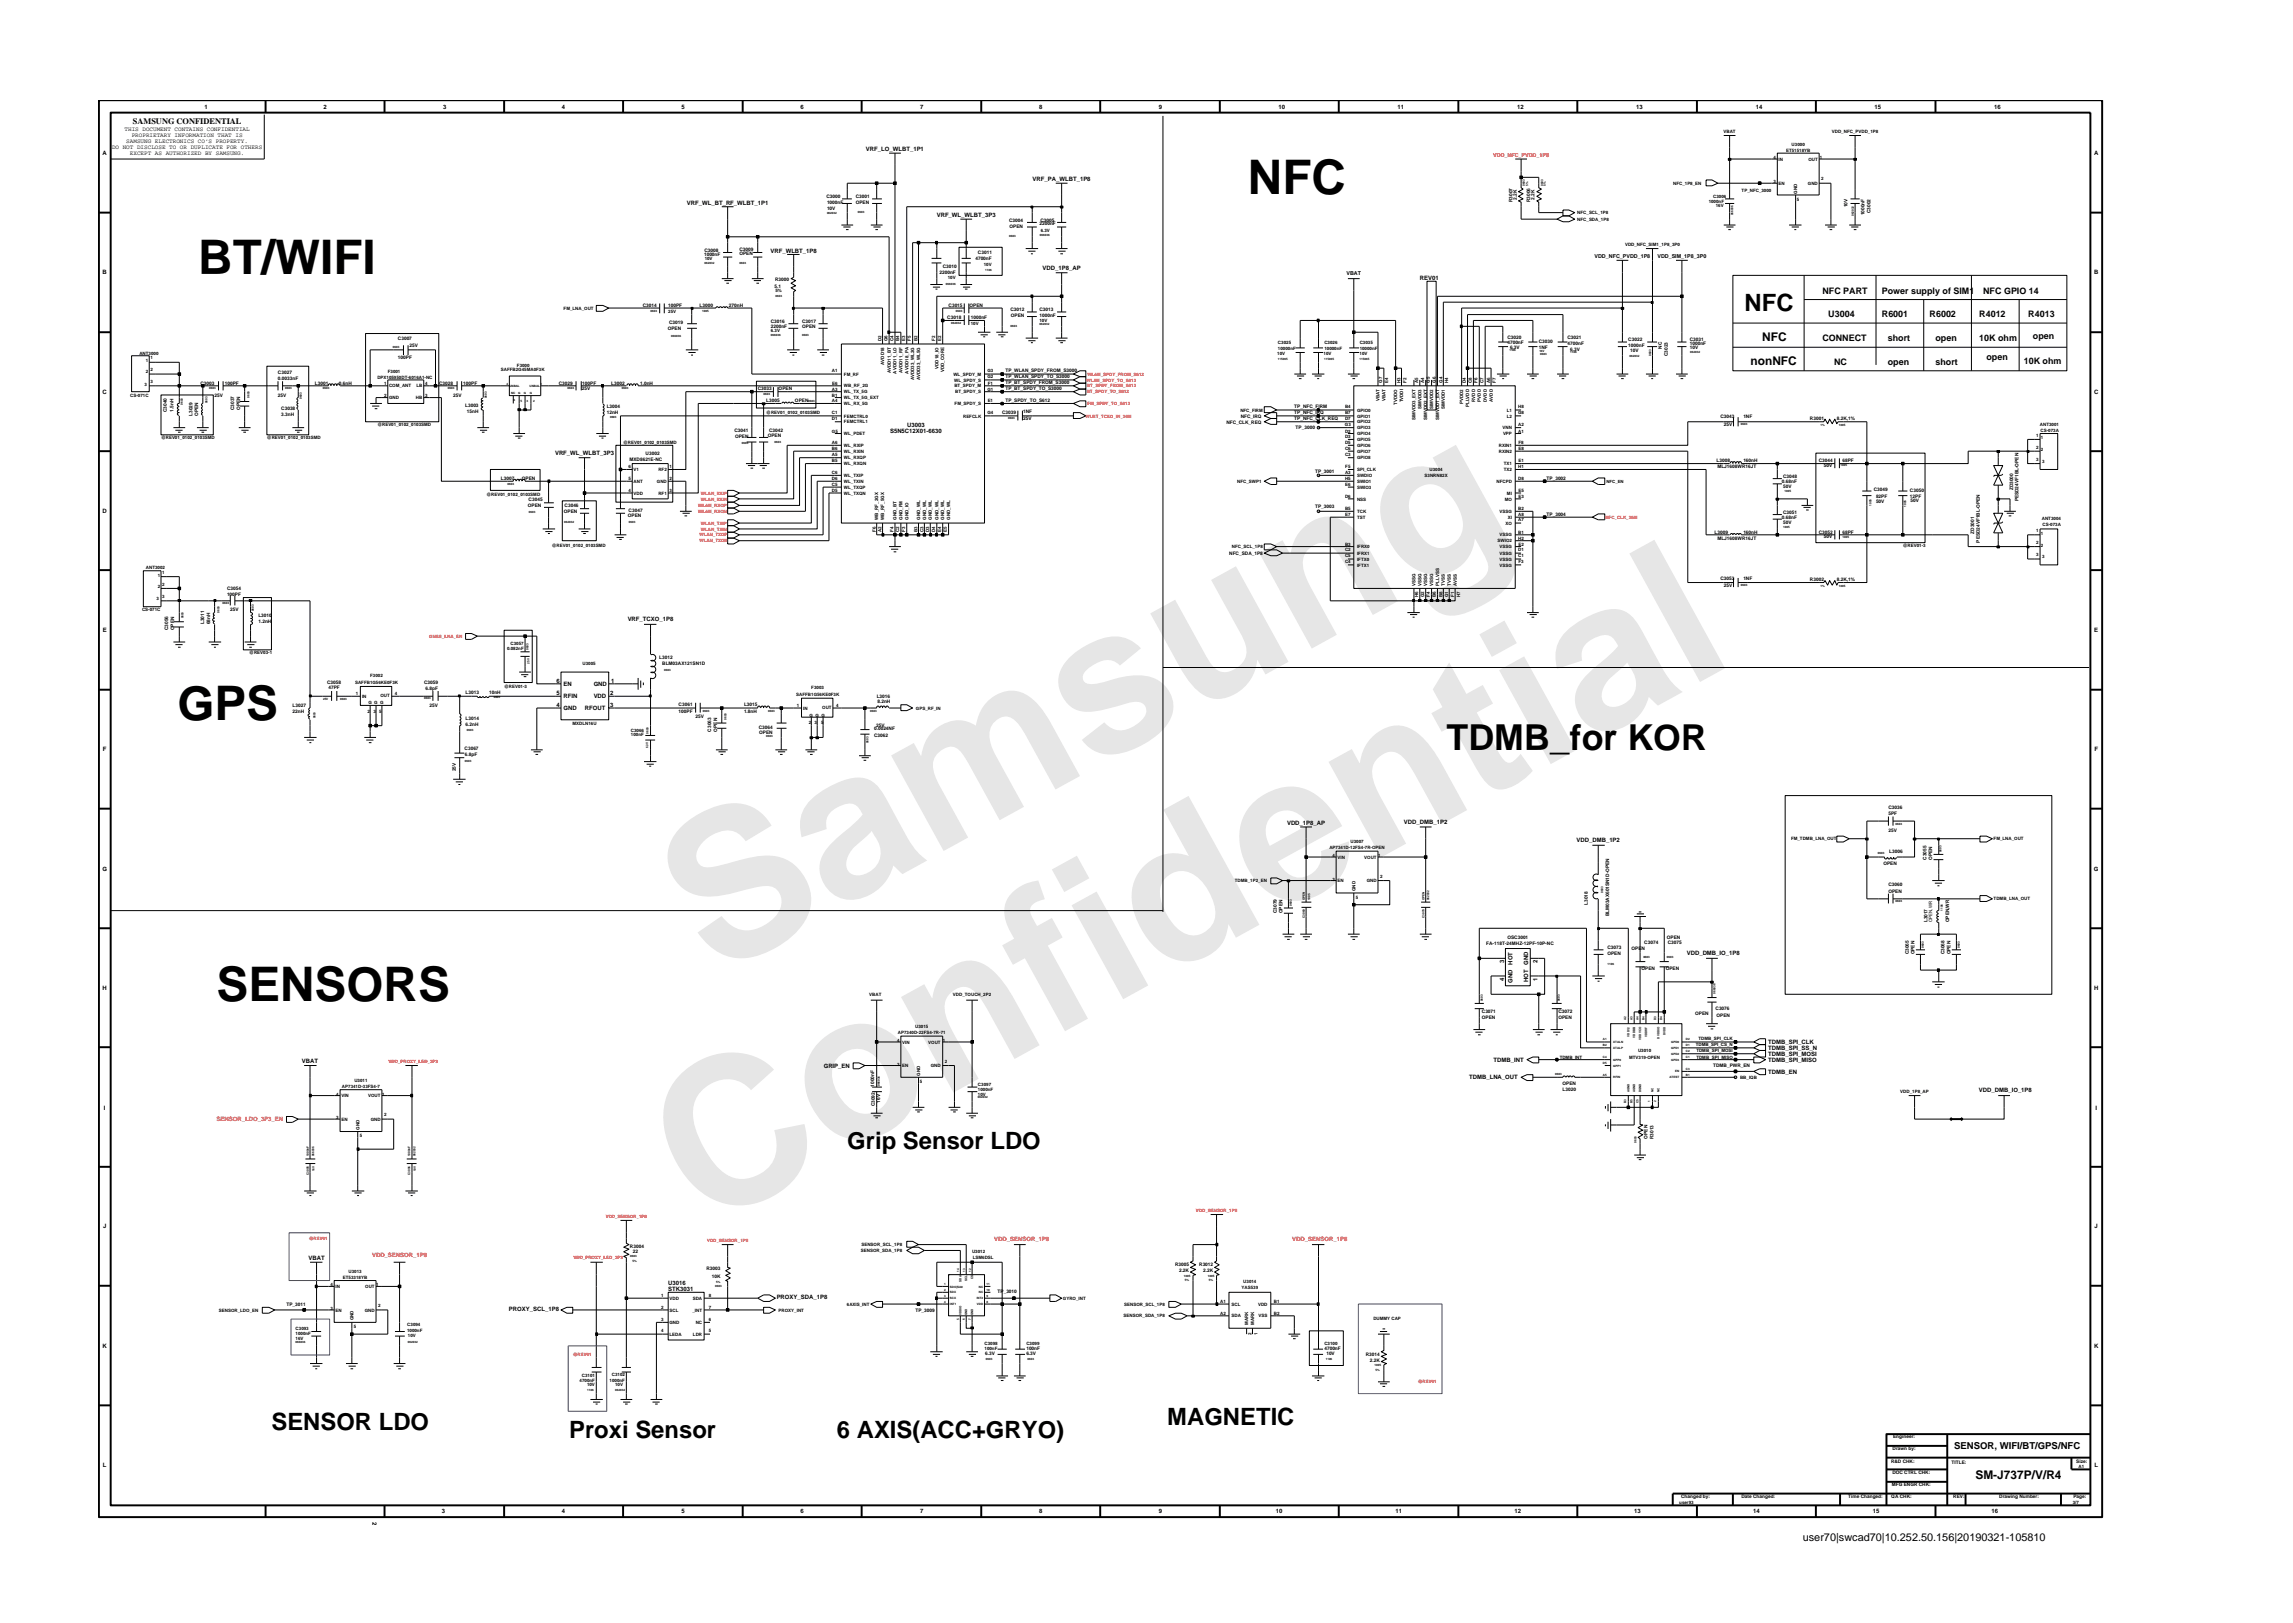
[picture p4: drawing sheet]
<svg xmlns="http://www.w3.org/2000/svg" width="297mm" height="210mm" viewBox="0 0 297 210" stroke-linecap="round" stroke-linejoin="round" font-family="sans-serif">
<defs><g id="words">
<g font-size="26.5" fill="#e6e6e6">
<text x="92.4" y="126.7" transform="rotate(-29 92.4 126.7)">Samsung</text>
<text x="91.1" y="159.4" transform="rotate(-29 91.1 159.4)">Confidential</text>
</g>
<g font-size="6.2">
<text x="161.7" y="25.1">NFC</text>
<text x="25.7" y="35.5">BT/WIFI</text>
<text x="23" y="93.2">GPS</text>
<text x="28.1" y="129.7">SENSORS</text>
</g>
<text font-size="4.6" x="187.4" y="97.1">TDMB_for KOR</text>
<g font-size="3.1">
<text x="226" y="40.3">NFC</text>
<text x="109.8" y="148.9">Grip Sensor LDO</text>
<text x="35.2" y="185.2">SENSOR LDO</text>
<text x="151.2" y="184.6">MAGNETIC</text>
<text x="73.7" y="186.3">Proxi Sensor</text>
<text x="108.4" y="186.3">6 AXIS(ACC+GRYO)</text>
</g>
<g font-size="1.5">
<text x="226.8" y="47.3">nonNFC</text>
<text x="228.3" y="44.2">NFC</text>
<text x="255.9" y="191.6">SM-J737P/V/R4</text>
</g>
<text font-size="1.4" x="233.5" y="199.7">user70|swcad70|10.252.50.156|20190321-105810</text>
<g font-size="1.2">
<text x="236.1" y="38">NFC PART</text>
<text x="236.8" y="41.1">U3004</text>
<text x="243.8" y="41.1">R6001</text>
<text x="243.8" y="38">Power supply of SIM1</text>
<text x="250" y="41.1">R6002</text>
<text x="256.4" y="41.1">R4012</text>
<text x="256.9" y="38">NFC GPIO 14</text>
<text x="262.7" y="41.1">R4013</text>
<text x="236.1" y="44.2">CONNECT</text>
<text x="237.6" y="47.3">NC</text>
<text x="244.5" y="47.3">open</text>
<text x="244.5" y="44.2">short</text>
<text x="250.7" y="44.2">open</text>
<text x="250.7" y="47.3">short</text>
<text x="256.4" y="44.2">10K ohm</text>
<text x="257.3" y="46.7">open</text>
<text x="262.2" y="47.1">10K ohm</text>
<text x="263.3" y="44">open</text>
<text x="253.1" y="187.8">SENSOR, WIFI/BT/GPS/NFC</text>
</g>
<text font-size="1.1" x="17.2" y="16.1">SAMSUNG CONFIDENTIAL</text>
<g font-size=".8">
<text x="16.1" y="16.9">THIS DOCUMENT CONTAINS CONFIDENTIAL</text>
<text x="17.1" y="17.7">PROPRIETARY INFORMATION THAT IS</text>
<text x="26.5" y="14.1">1</text>
<text x="41.9" y="14.1">2</text>
<text x="57.4" y="14.1">3</text>
<text x="72.8" y="14.1">4</text>
<text x="88.3" y="14.1">5</text>
<text x="103.7" y="14.1">6</text>
<text x="119.2" y="14.1">7</text>
<text x="134.6" y="14.1">8</text>
<text x="150.1" y="14.1">9</text>
<text x="165.6" y="14.1">10</text>
<text x="181" y="14.1">11</text>
<text x="196.5" y="14.1">12</text>
<text x="211.9" y="14.1">13</text>
<text x="227.4" y="14.1">14</text>
<text x="242.8" y="14.1">15</text>
<text x="258.3" y="14.1">16</text>
<text x="13.3" y="20.1">A</text>
<text x="14.5" y="19.3">DO NOT DISCLOSE TO OR DUPLICATE FOR OTHERS</text>
<text x="16.4" y="18.5">SAMSUNG ELECTRONICS CO’S PROPERTY.</text>
<text x="16.8" y="20.1">EXCEPT AS AUTHORIZED BY SAMSUNG.</text>
<text x="112.2" y="19.5">VRF_LO_WLBT_1P1</text>
<text x="133.8" y="23.4">VRF_PA_WLBT_1P8</text>
<text x="271.3" y="20.1">A</text>
<text x="89" y="26.6">VRF_WL_BT_RF_WLBT_1P1</text>
<text x="121.3" y="28.1">VRF_WL_WLBT_3P3</text>
<text x="13.3" y="35.5">B</text>
<text x="99.8" y="32.7">VRF_WLBT_1P8</text>
<text x="135.1" y="35">VDD_1P8_AP</text>
<text x="271.3" y="35.5">B</text>
<text x="183.9" y="36.3">REV01</text>
<text x="13.3" y="51">C</text>
<text x="271.3" y="51">C</text>
<text x="71.9" y="59">VRF_WL_WLBT_3P3</text>
<text x="115.3" y="56.1">S5N5C12X01-6630</text>
<text x="117.5" y="55.3">U3003</text>
<text x="13.3" y="66.4">D</text>
<text x="13.3" y="81.9">E</text>
<text x="81.3" y="80.4">VRF_TCXO_1P8</text>
<text x="271.3" y="81.9">E</text>
<text x="72.1" y="88.5">6</text>
<text x="73" y="88.9">EN</text>
<text x="76.9" y="88.9">GND</text>
<text x="79.2" y="88.5">1</text>
<text x="72.1" y="91.6">4</text>
<text x="72.1" y="90.1">5</text>
<text x="73" y="92">GND</text>
<text x="73" y="90.5">RFIN</text>
<text x="75.8" y="92">RFOUT</text>
<text x="76.9" y="90.5">VDD</text>
<text x="79" y="90.1">2</text>
<text x="79" y="91.6">3</text>
<text x="13.3" y="97.3">F</text>
<text x="271.3" y="97.3">F</text>
<text x="166.7" y="106.8">VDD_1P8_AP</text>
<text x="181.9" y="106.7">VDD_DMB_1P2</text>
<text x="13.3" y="112.8">G</text>
<text x="204.2" y="109">VDD_DMB_1P2</text>
<text x="271.3" y="112.8">G</text>
<text x="194.8" y="124.7" transform="rotate(-90 194.8 124.7)">3</text>
<text x="195.9" y="125" transform="rotate(-90 195.9 125)">HOT</text>
<text x="198" y="125" transform="rotate(-90 198 125)">GND</text>
<text x="199.2" y="124.7" transform="rotate(-90 199.2 124.7)">2</text>
<text x="218.5" y="123.7">VDD_DMB_IO_1P8</text>
<text x="13.3" y="128.2">H</text>
<text x="194.8" y="127" transform="rotate(-90 194.8 127)">4</text>
<text x="195.9" y="127.3" transform="rotate(-90 195.9 127.3)">GND</text>
<text x="198" y="127.3" transform="rotate(-90 198 127.3)">HOT</text>
<text x="199.2" y="127" transform="rotate(-90 199.2 127)">1</text>
<text x="271.3" y="128.2">H</text>
<text x="39.1" y="137.7">VBAT</text>
<text x="193.5" y="137.6">TDMB_INT</text>
<text x="229.1" y="136">TDMB_SPI_SS_N</text>
<text x="229.1" y="136.8">TDMB_SPI_MOSI</text>
<text x="229.1" y="137.6">TDMB_SPI_MISO</text>
<text x="229.1" y="135.3">TDMB_SPI_CLK</text>
<text x="13.5" y="143.7">I</text>
<text x="106.7" y="138.3">GRIP_EN</text>
<text x="190.3" y="139.8">TDMB_LNA_OUT</text>
<text x="229.1" y="139.1">TDMB_EN</text>
<text x="256.4" y="141.4">VDD_DMB_IO_1P8</text>
<text x="271.4" y="143.7">I</text>
<text x="13.4" y="159.1">J</text>
<text x="271.3" y="159.1">J</text>
<text x="40" y="163.2">VBAT</text>
<text x="86.6" y="167.2">STK3031</text>
<text x="86.6" y="166.5">U3016</text>
<text x="65.9" y="169.8">PROXY_SCL_1P8</text>
<text x="100.6" y="168.3">PROXY_SDA_1P8</text>
<text x="13.3" y="174.6">K</text>
<text x="271.3" y="174.6">K</text>
<text x="13.3" y="190">L</text>
<text x="271.3" y="190">L</text>
<text x="48.3" y="197.2" transform="rotate(90 48.3 197.2)">2</text>
<text x="57.2" y="196">3</text>
<text x="72.8" y="196.1">4</text>
<text x="88.3" y="196.1">5</text>
<text x="103.7" y="196.1">6</text>
<text x="119.2" y="196.1">7</text>
<text x="134.6" y="196.1">8</text>
<text x="150.1" y="196.1">9</text>
<text x="165.3" y="196.1">10</text>
<text x="180.8" y="196.1">11</text>
<text x="196.2" y="196.1">12</text>
<text x="211.7" y="196.1">13</text>
<text x="227.1" y="196.1">14</text>
<text x="242.6" y="196.1">15</text>
<text x="258" y="196.1">16</text>
</g>
<g font-size=".8" fill="#f00">
<text x="28.1" y="145.3">SENSOR_LDO_3P3_EN</text>
<text x="128.8" y="160.8">VDD_SENSOR_1P8</text>
<text x="167.4" y="160.8">VDD_SENSOR_1P8</text>
<text x="48.2" y="162.9">VDD_SENSOR_1P8</text>
</g>
<text font-size=".7" fill="#f00" x="193.4" y="20.3">VDD_NFC_PVDD_1P8</text>
<g font-size=".7">
<text x="174.4" y="35.6">VBAT</text>
<text x="206.6" y="33.5">VDD_NFC_PVDD_1P8</text>
<text x="214.7" y="33.5">VDD_SIM_1P8_3P0</text>
</g>
<g font-size=".6">
<text x="223.3" y="17.2">VBAT</text>
<text x="237.3" y="17.2">VDD_NFC_PVDD_1P8</text>
<text x="216.7" y="23.9">NFC_1P8_EN</text>
<text x="229.7" y="20.6">4</text>
<text x="229.7" y="23.7">3</text>
<text x="230.4" y="20.8">IN</text>
<text x="230.4" y="23.9">EN</text>
<text x="231.4" y="19.7">ET51518YB</text>
<text x="232.1" y="18.9">U3000</text>
<text x="234.2" y="23.9">GND</text>
<text x="234.3" y="20.8">OUT</text>
<text x="235.8" y="20.6">1</text>
<text x="235.9" y="23.3">2</text>
<text x="107" y="25.7">C3000</text>
<text x="107.1" y="26.4">1000nF</text>
<text x="107.1" y="27.2">10V</text>
<text x="110.9" y="26.4">OPEN</text>
<text x="110.9" y="25.7">C3001</text>
<text x="130.7" y="28.7">C3004</text>
<text x="130.8" y="29.5">OPEN</text>
<text x="134.6" y="29.2">2200nF</text>
<text x="134.8" y="28.7">C3005</text>
<text x="195.9" y="26.2" transform="rotate(-90 195.9 26.2)">R3007</text>
<text x="196.5" y="25.9" transform="rotate(-90 196.5 25.9)">2.2K</text>
<text x="198.2" y="26.2" transform="rotate(-90 198.2 26.2)">R3006</text>
<text x="198.8" y="25.9" transform="rotate(-90 198.8 25.9)">2.2K</text>
<text x="204.3" y="27.8">NFC_SCL_1P8</text>
<text x="204.3" y="28.6">NFC_SDA_1P8</text>
<text x="221.3" y="26.3">1000nF</text>
<text x="221.9" y="25.7">C3006</text>
<text x="222.3" y="26.9">16V</text>
<text x="225.6" y="24.9">TP_NFC_3000</text>
<text x="232.8" y="26.1">5</text>
<text x="232.8" y="25.1" transform="rotate(-90 232.8 25.1)">GND</text>
<text x="239.3" y="26.9" transform="rotate(-90 239.3 26.9)">10V</text>
<text x="241.5" y="27.9" transform="rotate(-90 241.5 27.9)">1000nF</text>
<text x="242.3" y="27.6" transform="rotate(-90 242.3 27.6)">C3002</text>
<text x="91.2" y="33.2">1000nF</text>
<text x="91.3" y="32.6">C3008</text>
<text x="91.3" y="33.7">10V</text>
<text x="95.8" y="33.1">OPEN</text>
<text x="95.8" y="32.5">C3009</text>
<text x="121.7" y="35.5">2200nF</text>
<text x="122.1" y="34.7">C3010</text>
<text x="126.4" y="33.7">4700nF</text>
<text x="126.7" y="33">C3011</text>
<text x="127.4" y="34.4">10V</text>
<text x="134.8" y="30.1">6.3V</text>
<text x="210.5" y="31.8">VDD_NFC_SIM1_1P8_3P0</text>
<text x="73" y="40.1">FM_LNA_OUT</text>
<text x="83.3" y="39.7">C3014</text>
<text x="86.6" y="40.5">25V</text>
<text x="86.6" y="39.7">100PF</text>
<text x="86.7" y="42">C3019</text>
<text x="90.6" y="39.7">L3000</text>
<text x="94.4" y="39.7">270nH</text>
<text x="99.9" y="41.9">C3016</text>
<text x="100.3" y="37.3">5.1</text>
<text x="100.4" y="36.4">R3000</text>
<text x="100.4" y="37.9">5%</text>
<text x="103.9" y="41.9">C3017</text>
<text x="122.7" y="41.3">C3018</text>
<text x="122.8" y="36.1">10V</text>
<text x="122.9" y="39.7">C3015</text>
<text x="125.6" y="39.7">OPEN</text>
<text x="125.8" y="41.3">1000nF</text>
<text x="130.9" y="40.3">C3012</text>
<text x="130.9" y="41.1">OPEN</text>
<text x="134.6" y="41.7">10V</text>
<text x="134.6" y="41.1">1000nF</text>
<text x="134.6" y="40.3">C3013</text>
<text x="18.1" y="46">ANT3000</text>
<text x="18.9" y="46.8">1</text>
<text x="19.5" y="46.5">1</text>
<text x="51.5" y="46.5">100PF</text>
<text x="51.5" y="44.1">C3007</text>
<text x="53" y="45">25V</text>
<text x="67" y="47.5">F3000</text>
<text x="86.5" y="42.7">OPEN</text>
<text x="99.9" y="42.4">2200nF</text>
<text x="99.9" y="43">6.3V</text>
<text x="103.9" y="42.4">OPEN</text>
<text x="114.2" y="44.2" transform="rotate(-90 114.2 44.2)">D2</text>
<text x="114.5" y="47.3" transform="rotate(-90 114.5 47.3)">AVDD18</text>
<text x="115" y="44.2" transform="rotate(-90 115 44.2)">G6</text>
<text x="115.7" y="44.2" transform="rotate(-90 115.7 44.2)">C4</text>
<text x="116.5" y="44.2" transform="rotate(-90 116.5 44.2)">B4</text>
<text x="117.2" y="44.2" transform="rotate(-90 117.2 44.2)">E3</text>
<text x="118" y="44.1" transform="rotate(-90 118 44.1)">F5</text>
<text x="118.9" y="44.2" transform="rotate(-90 118.9 44.2)">B2</text>
<text x="121.1" y="44.1" transform="rotate(-90 121.1 44.1)">F2</text>
<text x="121.6" y="47.8" transform="rotate(-90 121.6 47.8)">VDD18_IO</text>
<text x="121.9" y="44.2" transform="rotate(-90 121.9 44.2)">E2</text>
<text x="125.8" y="42.1">10V</text>
<text x="165.5" y="46">10V</text>
<text x="165.6" y="44.6">C3025</text>
<text x="165.6" y="45.3">10000nF</text>
<text x="171.5" y="46">10V</text>
<text x="171.6" y="45.3">10000nF</text>
<text x="171.6" y="44.6">C3026</text>
<text x="176.1" y="46">10V</text>
<text x="176.1" y="44.6">C3035</text>
<text x="176.1" y="45.3">10000nF</text>
<text x="195.3" y="44.6">4700nF</text>
<text x="195.3" y="44">C3020</text>
<text x="195.6" y="45.2">6.3V</text>
<text x="199.3" y="45.2">1NF</text>
<text x="199.3" y="44.4">C3030</text>
<text x="203.1" y="44.7">4700nF</text>
<text x="203.1" y="44">C3021</text>
<text x="203.4" y="45.5">6.3V</text>
<text x="210.9" y="45">1000nF</text>
<text x="210.9" y="44.2">C3022</text>
<text x="211.2" y="45.6">10V</text>
<text x="215.3" y="45.2" transform="rotate(-90 215.3 45.2)">NC</text>
<text x="216" y="46.1" transform="rotate(-90 216 46.1)">C3023</text>
<text x="218.9" y="44.7">1000nF</text>
<text x="218.9" y="44.2">C3031</text>
<text x="218.9" y="45.2">10V</text>
<text x="16.9" y="51.4">CS-071C</text>
<text x="18.7" y="50">3</text>
<text x="18.9" y="48.4">2</text>
<text x="19.5" y="48.1">2</text>
<text x="19.5" y="49.6">3</text>
<text x="21.6" y="53.4" transform="rotate(-90 21.6 53.4)">C3040</text>
<text x="22.5" y="53.4" transform="rotate(-90 22.5 53.4)">1.5nH</text>
<text x="24.9" y="53.9" transform="rotate(-90 24.9 53.9)">L3029</text>
<text x="25.7" y="53.9" transform="rotate(-90 25.7 53.9)">OPEN</text>
<text x="26" y="49.8">C3003</text>
<text x="27.8" y="51.4">25V</text>
<text x="29.1" y="49.8">100PF</text>
<text x="30.3" y="53.1" transform="rotate(-90 30.3 53.1)">C3037</text>
<text x="31.1" y="53.1" transform="rotate(-90 31.1 53.1)">OPEN</text>
<text x="36" y="48.5">C3027</text>
<text x="36" y="51.4">25V</text>
<text x="36" y="49.2">0.0033nF</text>
<text x="36.4" y="53.1">C3038</text>
<text x="36.4" y="53.9">3.3nH</text>
<text x="40.8" y="49.8">L3001</text>
<text x="43.9" y="49.8">0.6nH</text>
<text x="48.9" y="49.1">DPX105950DT-6016A1-NC</text>
<text x="49.7" y="49.8">1</text>
<text x="49.7" y="51.4">2</text>
<text x="50.2" y="48.3">F3001</text>
<text x="50.4" y="50.2">COM_ANT</text>
<text x="50.4" y="51.7">GND</text>
<text x="53.9" y="51.7">HB</text>
<text x="54" y="50.2">LB</text>
<text x="55.1" y="49.8">4</text>
<text x="55.1" y="51.4">3</text>
<text x="56.9" y="49.8">C3028</text>
<text x="58.7" y="51.4">25V</text>
<text x="60" y="49.8">100PF</text>
<text x="60.3" y="52.7">L3003</text>
<text x="60.5" y="53.5">15nH</text>
<text x="64.9" y="48.1">SAFFB2G45MA0F3K</text>
<text x="72.4" y="49.8">C3029</text>
<text x="75.4" y="50.6">25V</text>
<text x="75.4" y="49.8">100PF</text>
<text x="78.6" y="53.6">12nH</text>
<text x="78.6" y="52.9">L3004</text>
<text x="79.2" y="49.8">L3002</text>
<text x="82.9" y="49.8">1.0nH</text>
<text x="98.2" y="50.6">C3033</text>
<text x="99.3" y="53.6">@REV01_0102_0103SMD</text>
<text x="99.3" y="52.1">L3005</text>
<text x="100.9" y="50.6">OPEN</text>
<text x="103" y="52.1">OPEN</text>
<text x="107.8" y="48.2">A1</text>
<text x="107.8" y="51.4">B1</text>
<text x="107.8" y="53.7">C1</text>
<text x="107.8" y="50.6">A3</text>
<text x="107.8" y="52.1">A4</text>
<text x="107.8" y="49.9">E6</text>
<text x="109.3" y="48.7">FM_RF</text>
<text x="109.3" y="51.7">WL_TX_5G_EXT</text>
<text x="109.3" y="51">WL_TX_5G</text>
<text x="109.3" y="52.5">WL_RX_5G</text>
<text x="109.3" y="50.2">WB_RF_2G</text>
<text x="115.4" y="48.4" transform="rotate(-90 115.4 48.4)">AVDD11_BT</text>
<text x="116.1" y="48.4" transform="rotate(-90 116.1 48.4)">AVDD11_LO</text>
<text x="116.9" y="48.4" transform="rotate(-90 116.9 48.4)">AVDD11_RF</text>
<text x="117.7" y="48.4" transform="rotate(-90 117.7 48.4)">AVDD18_PA</text>
<text x="118.4" y="49.3" transform="rotate(-90 118.4 49.3)">AVDD33_WL2G</text>
<text x="119.2" y="49.3" transform="rotate(-90 119.2 49.3)">AVDD33_WL5G</text>
<text x="122.3" y="48.2" transform="rotate(-90 122.3 48.2)">VDD_CORE</text>
<text x="123.5" y="48.7">WL_SPDY_M</text>
<text x="123.6" y="49.4">WL_SPDY_S</text>
<text x="123.6" y="50.2">BT_SPDY_M</text>
<text x="123.7" y="52.5">FM_SPDY_S</text>
<text x="123.7" y="51">BT_SPDY_S</text>
<text x="127.9" y="49">G2</text>
<text x="127.9" y="48.2">G3</text>
<text x="127.9" y="53.7">G4</text>
<text x="127.9" y="50.6">G1</text>
<text x="127.9" y="52.1">E1</text>
<text x="128" y="49.9">F1</text>
<text x="129.8" y="53.6">C3039</text>
<text x="130.2" y="50.5">TP_BT_SPDY_TO_S3000</text>
<text x="130.2" y="49">TP_WLAN_SPDY_TO_S3000</text>
<text x="130.2" y="49.8">TP_BT_SPDY_FROM_S3000</text>
<text x="130.2" y="48.2">TP_WLAN_SPDY_FROM_S3000</text>
<text x="130.2" y="52.1">TP_SPDY_TO_S612</text>
<text x="132.5" y="53.6">1NF</text>
<text x="160.7" y="53.3">NFC_FIRM</text>
<text x="167.7" y="53.7">TP_NFC_IRQ</text>
<text x="167.7" y="52.9">TP_NFC_FIRM</text>
<text x="174.2" y="52.9">B4</text>
<text x="174.2" y="53.7">B7</text>
<text x="175.8" y="53.3">GPIO0</text>
<text x="178.7" y="52" transform="rotate(-90 178.7 52)">VBAT</text>
<text x="179.1" y="49.6" transform="rotate(-90 179.1 49.6)">G7</text>
<text x="179.5" y="52" transform="rotate(-90 179.5 52)">VBAT</text>
<text x="179.8" y="49.6" transform="rotate(-90 179.8 49.6)">E4</text>
<text x="181" y="52.4" transform="rotate(-90 181 52.4)">TVDDO</text>
<text x="181.4" y="49.6" transform="rotate(-90 181.4 49.6)">H3</text>
<text x="181.8" y="52.1" transform="rotate(-90 181.8 52.1)">TVDDI</text>
<text x="182.2" y="49.6" transform="rotate(-90 182.2 49.6)">F2</text>
<text x="183.7" y="49.6" transform="rotate(-90 183.7 49.6)">A5</text>
<text x="184.1" y="53" transform="rotate(-90 184.1 53)">SIMVDD3</text>
<text x="184.5" y="49.6" transform="rotate(-90 184.5 49.6)">A4</text>
<text x="185.2" y="49.6" transform="rotate(-90 185.2 49.6)">G5</text>
<text x="185.7" y="53" transform="rotate(-90 185.7 53)">SIMVDD2</text>
<text x="186" y="49.6" transform="rotate(-90 186 49.6)">G6</text>
<text x="186.8" y="49.6" transform="rotate(-90 186.8 49.6)">G4</text>
<text x="187.2" y="53" transform="rotate(-90 187.2 53)">SIMVDD1</text>
<text x="187.6" y="49.6" transform="rotate(-90 187.6 49.6)">H4</text>
<text x="189.6" y="52.3" transform="rotate(-90 189.6 52.3)">PVDD2</text>
<text x="189.9" y="49.6" transform="rotate(-90 189.9 49.6)">D4</text>
<text x="190.3" y="52.7" transform="rotate(-90 190.3 52.7)">PLLVDD</text>
<text x="190.7" y="49.6" transform="rotate(-90 190.7 49.6)">C8</text>
<text x="191.1" y="52" transform="rotate(-90 191.1 52)">RVDD</text>
<text x="191.4" y="49.6" transform="rotate(-90 191.4 49.6)">F6</text>
<text x="191.8" y="52" transform="rotate(-90 191.8 52)">PVDD</text>
<text x="192.2" y="49.6" transform="rotate(-90 192.2 49.6)">C7</text>
<text x="192.6" y="52" transform="rotate(-90 192.6 52)">DVDD</text>
<text x="193" y="49.6" transform="rotate(-90 193 49.6)">A6</text>
<text x="193.4" y="52" transform="rotate(-90 193.4 52)">AVDD</text>
<text x="193.8" y="49.6" transform="rotate(-90 193.8 49.6)">F7</text>
<text x="195.2" y="53.3">L1</text>
<text x="196.7" y="53.7">G8</text>
<text x="196.7" y="52.9">H8</text>
<text x="20.9" y="56.9">@REV01_0102_0103SMD</text>
<text x="34.6" y="56.9">@REV01_0102_0103SMD</text>
<text x="48.9" y="55.2">@REV01_0102_0103SMD</text>
<text x="80.7" y="57.5">@REV01_0102_0103SMD</text>
<text x="81.5" y="59.7">MXD8621E-NC</text>
<text x="83.6" y="58.9">U3002</text>
<text x="95.2" y="56">C3041</text>
<text x="95.2" y="56.8">OPEN</text>
<text x="99.5" y="56.6">OPEN</text>
<text x="99.6" y="56">C3042</text>
<text x="107.8" y="56">G5</text>
<text x="107.8" y="54.4">D1</text>
<text x="107.8" y="57.6">A6</text>
<text x="107.8" y="59.8">B5</text>
<text x="107.8" y="58.3">B6</text>
<text x="107.8" y="59.1">A5</text>
<text x="109.3" y="54.8">FEMCTRL1</text>
<text x="109.3" y="57.9">WL_RXIP</text>
<text x="109.3" y="58.7">WL_RXIN</text>
<text x="109.3" y="54.1">FEMCTRL0</text>
<text x="109.3" y="59.5">WL_RXQP</text>
<text x="109.3" y="56.4">WL_PDET</text>
<text x="124.8" y="54.1">REFCLK</text>
<text x="132.5" y="54.5">25V</text>
<text x="158.9" y="54.9">NFC_CLK_REQ</text>
<text x="160.7" y="54.1">NFC_IRQ</text>
<text x="167.7" y="54.4">TP_NFC_CLK_REQ</text>
<text x="167.8" y="55.6">TP_3000</text>
<text x="174.2" y="55.2">G3</text>
<text x="174.2" y="57.6">D5</text>
<text x="174.2" y="54.4">D7</text>
<text x="174.2" y="56">D2</text>
<text x="174.2" y="56.8">D3</text>
<text x="174.2" y="59.1">C3</text>
<text x="174.2" y="58.3">C6</text>
<text x="175.8" y="56.4">GPIO4</text>
<text x="175.8" y="57.1">GPIO5</text>
<text x="175.8" y="57.9">GPIO6</text>
<text x="175.8" y="54.8">GPIO2</text>
<text x="175.8" y="59.5">GPIO8</text>
<text x="175.8" y="58.7">GPIO7</text>
<text x="175.8" y="54.1">GPIO1</text>
<text x="175.8" y="55.6">GPIO3</text>
<text x="183.4" y="54.4" transform="rotate(-90 183.4 54.4)">SIMVDD3_EXT</text>
<text x="184.9" y="54.4" transform="rotate(-90 184.9 54.4)">SIMVDD2_EXT</text>
<text x="186.4" y="54.4" transform="rotate(-90 186.4 54.4)">SIMVDD1_EXT</text>
<text x="194.2" y="57.9">RXIN1</text>
<text x="194.2" y="58.7">RXIN2</text>
<text x="194.6" y="55.6">VNN</text>
<text x="194.7" y="56.4">VPP</text>
<text x="195.2" y="54.1">L2</text>
<text x="196.7" y="56">A1</text>
<text x="196.7" y="55.2">A2</text>
<text x="196.7" y="59.8">E1</text>
<text x="196.7" y="58.3">E8</text>
<text x="196.7" y="57.6">F8</text>
<text x="222.4" y="59.8">L3008</text>
<text x="222.9" y="54.2">C3043</text>
<text x="223.3" y="55.2">25V</text>
<text x="225.8" y="54.2">1NF</text>
<text x="225.8" y="59.8">160nH</text>
<text x="234.5" y="54.5">R3001</text>
<text x="235.6" y="59.8">C3044</text>
<text x="237.9" y="54.5">8.2K,1%</text>
<text x="238.7" y="59.8">68PF</text>
<text x="263.8" y="56.6">1</text>
<text x="263.8" y="58.1">2</text>
<text x="263.8" y="59.7">3</text>
<text x="264.2" y="55.2">ANT3001</text>
<text x="264.3" y="56">CS-073A</text>
<text x="264.4" y="56.9">1</text>
<text x="264.4" y="58.4">2</text>
<text x="264.5" y="60">3</text>
<text x="63" y="64.3">@REV01_0102_0103SMD</text>
<text x="64.9" y="62.2">L3007</text>
<text x="67.6" y="62.2">OPEN</text>
<text x="68.4" y="65.7">OPEN</text>
<text x="68.5" y="64.9">C3045</text>
<text x="73.1" y="65.7">C3046</text>
<text x="81.4" y="62.2">5</text>
<text x="81.4" y="60.6">6</text>
<text x="81.4" y="63.7">4</text>
<text x="82.1" y="62.6">ANT</text>
<text x="82.1" y="61">V1</text>
<text x="82.1" y="64.1">VDD</text>
<text x="85.1" y="62.6">GND</text>
<text x="85.3" y="64.1">RF1</text>
<text x="85.3" y="61">RF2</text>
<text x="86.7" y="62.2">2</text>
<text x="86.7" y="63.7">3</text>
<text x="86.7" y="60.6">1</text>
<text x="107.8" y="63.7">D5</text>
<text x="107.8" y="62.1">D6</text>
<text x="107.8" y="63">C5</text>
<text x="107.8" y="61.4">C6</text>
<text x="109.3" y="64.1">WL_TXQN</text>
<text x="109.3" y="62.6">WL_TXIN</text>
<text x="109.3" y="63.3">WL_TXQP</text>
<text x="109.3" y="61.8">WL_TXIP</text>
<text x="109.3" y="60.3">WL_RXQN</text>
<text x="160.3" y="62.6">NFC_SWP1</text>
<text x="170.4" y="61.2">TP_3001</text>
<text x="170.4" y="65.9">TP_3003</text>
<text x="174.2" y="62.1">H5</text>
<text x="174.2" y="64.5">D6</text>
<text x="174.2" y="61.4">A3</text>
<text x="174.3" y="63">E6</text>
<text x="174.3" y="60.6">F5</text>
<text x="175.8" y="61">SPI_CLK</text>
<text x="175.8" y="62.6">SWIO1</text>
<text x="175.8" y="64.8">NSS</text>
<text x="175.8" y="63.3">SWIO3</text>
<text x="175.8" y="61.8">SWDIO</text>
<text x="184.5" y="61.8">S3NRN82X</text>
<text x="185.2" y="61">U3004</text>
<text x="193.9" y="62.6">NFCPD</text>
<text x="194.8" y="60.3">TX1</text>
<text x="194.8" y="61">TX2</text>
<text x="194.9" y="64.8">MO</text>
<text x="195.2" y="64.1">MI</text>
<text x="196.7" y="62.1">D8</text>
<text x="196.7" y="60.6">H1</text>
<text x="196.7" y="64.5">E3</text>
<text x="196.7" y="63.7">E5</text>
<text x="200.3" y="62.1">TP_3002</text>
<text x="208.1" y="62.5">NFC_EN</text>
<text x="222.5" y="60.6">MLJ1608WR16JT</text>
<text x="230.8" y="62.6">0.68nF</text>
<text x="231" y="63.3">50V</text>
<text x="231" y="61.9">C3048</text>
<text x="236.2" y="60.5">50V</text>
<text x="242.7" y="63.6">C3049</text>
<text x="243" y="64.5">82PF</text>
<text x="243" y="65.2">50V</text>
<text x="247.4" y="64.5">12PF</text>
<text x="247.4" y="63.7">C3050</text>
<text x="247.5" y="65.1">50V</text>
<text x="260.8" y="63.5" transform="rotate(-90 260.8 63.5)">ZD3000</text>
<text x="261.5" y="65" transform="rotate(-90 261.5 65)">PESD24VF1BL-OPEN</text>
<text x="71.5" y="70.8">@REV01_0102_0103SMD</text>
<text x="73" y="66.4">OPEN</text>
<text x="81.3" y="67">OPEN</text>
<text x="81.4" y="66.3">C3047</text>
<text x="113.4" y="68.9" transform="rotate(-90 113.4 68.9)">F6</text>
<text x="113.8" y="67.3" transform="rotate(-90 113.8 67.3)">WB_RF_2GX</text>
<text x="114.2" y="68.9" transform="rotate(-90 114.2 68.9)">A2</text>
<text x="114.5" y="67.3" transform="rotate(-90 114.5 67.3)">WB_RF_5GX</text>
<text x="115.7" y="68.9" transform="rotate(-90 115.7 68.9)">F4</text>
<text x="116.1" y="67.3" transform="rotate(-90 116.1 67.3)">GND_BT</text>
<text x="116.5" y="68.9" transform="rotate(-90 116.5 68.9)">C2</text>
<text x="116.9" y="67.3" transform="rotate(-90 116.9 67.3)">GND_FM</text>
<text x="117.2" y="68.9" transform="rotate(-90 117.2 68.9)">F3</text>
<text x="117.7" y="67.3" transform="rotate(-90 117.7 67.3)">GND_IO</text>
<text x="118.9" y="68.9" transform="rotate(-90 118.9 68.9)">B3</text>
<text x="119.2" y="67.3" transform="rotate(-90 119.2 67.3)">GND_WL</text>
<text x="119.6" y="68.9" transform="rotate(-90 119.6 68.9)">C3</text>
<text x="120" y="67.3" transform="rotate(-90 120 67.3)">GND_WL</text>
<text x="120.4" y="68.9" transform="rotate(-90 120.4 68.9)">D3</text>
<text x="120.7" y="67.3" transform="rotate(-90 120.7 67.3)">GND_WL</text>
<text x="121.1" y="68.9" transform="rotate(-90 121.1 68.9)">D4</text>
<text x="121.6" y="67.3" transform="rotate(-90 121.6 67.3)">GND_WL</text>
<text x="121.9" y="68.9" transform="rotate(-90 121.9 68.9)">E4</text>
<text x="122.3" y="67.3" transform="rotate(-90 122.3 67.3)">GND_WL</text>
<text x="122.7" y="68.9" transform="rotate(-90 122.7 68.9)">E5</text>
<text x="123.1" y="67.3" transform="rotate(-90 123.1 67.3)">GND_WL</text>
<text x="159.2" y="71.9">NFC_SDA_1P8</text>
<text x="159.6" y="71">NFC_SCL_1P8</text>
<text x="174.2" y="70.7">B3</text>
<text x="174.2" y="66">B5</text>
<text x="174.2" y="71.4">C2</text>
<text x="174.3" y="66.8">E7</text>
<text x="175.8" y="71">IFRX0</text>
<text x="175.8" y="66.4">TCK</text>
<text x="175.8" y="71.9">IFRX1</text>
<text x="175.8" y="67.2">TST</text>
<text x="194" y="70.3">SWIO2</text>
<text x="194.3" y="69.5">VSSG</text>
<text x="194.3" y="66.4">VSSG</text>
<text x="194.3" y="71">VSSG</text>
<text x="194.3" y="71.9">VSSG</text>
<text x="195" y="68">XO</text>
<text x="195.3" y="67.2">XI</text>
<text x="196.7" y="66.8">A8</text>
<text x="196.7" y="69.2">B1</text>
<text x="196.7" y="66">B2</text>
<text x="196.7" y="71.4">D1</text>
<text x="196.7" y="67.5">A7</text>
<text x="196.7" y="69.9">H2</text>
<text x="196.7" y="70.7">E2</text>
<text x="200.3" y="66.8">TP_3004</text>
<text x="222.1" y="69.1">L3009</text>
<text x="222.5" y="69.9">MLJ1608WR16JT</text>
<text x="225.8" y="69.1">160nH</text>
<text x="230.8" y="67.3">0.68nF</text>
<text x="231" y="67.9">50V</text>
<text x="231" y="66.6">C3051</text>
<text x="235.6" y="69.1">C3052</text>
<text x="236.2" y="69.7">50V</text>
<text x="238.7" y="69.1">68PF</text>
<text x="246.5" y="70.8">@REV01-3</text>
<text x="255.7" y="69.1" transform="rotate(-90 255.7 69.1)">ZD3001</text>
<text x="256.5" y="70.3" transform="rotate(-90 256.5 70.3)">PESD24VF1BL-OPEN</text>
<text x="263.8" y="70.5">2</text>
<text x="263.8" y="68.9">1</text>
<text x="264.4" y="70.8">2</text>
<text x="264.4" y="69.3">1</text>
<text x="264.5" y="67.3">ANT3004</text>
<text x="264.6" y="68.1">CS-073A</text>
<text x="18.9" y="73.8">ANT3002</text>
<text x="20.3" y="77.8">3</text>
<text x="20.4" y="74.7">1</text>
<text x="20.4" y="76.2">2</text>
<text x="21" y="74.4">1</text>
<text x="21" y="75.9">2</text>
<text x="21" y="77.4">3</text>
<text x="29.4" y="76.4">C3054</text>
<text x="29.4" y="77.2">100PF</text>
<text x="174.2" y="73">C4</text>
<text x="174.2" y="72.2">C5</text>
<text x="175.8" y="73.4">IFTX1</text>
<text x="175.8" y="72.6">IFTX0</text>
<text x="183.4" y="75.9" transform="rotate(-90 183.4 75.9)">VSSG</text>
<text x="183.7" y="77.4" transform="rotate(-90 183.7 77.4)">H6</text>
<text x="184.1" y="75.9" transform="rotate(-90 184.1 75.9)">VSSG</text>
<text x="184.5" y="77.4" transform="rotate(-90 184.5 77.4)">G2</text>
<text x="184.9" y="75.9" transform="rotate(-90 184.9 75.9)">VSSG</text>
<text x="185.2" y="77.3" transform="rotate(-90 185.2 77.3)">F4</text>
<text x="185.7" y="75.9" transform="rotate(-90 185.7 75.9)">VSSG</text>
<text x="186" y="77.4" transform="rotate(-90 186 77.4)">B6</text>
<text x="186.4" y="75.9" transform="rotate(-90 186.4 75.9)">PLLVSS</text>
<text x="186.8" y="77.4" transform="rotate(-90 186.8 77.4)">B8</text>
<text x="187.2" y="75.9" transform="rotate(-90 187.2 75.9)">TVSS</text>
<text x="187.6" y="77.4" transform="rotate(-90 187.6 77.4)">G1</text>
<text x="187.9" y="75.9" transform="rotate(-90 187.9 75.9)">TVSS</text>
<text x="188.4" y="77.3" transform="rotate(-90 188.4 77.3)">F1</text>
<text x="188.7" y="75.9" transform="rotate(-90 188.7 75.9)">AVSS</text>
<text x="189.1" y="77.4" transform="rotate(-90 189.1 77.4)">H7</text>
<text x="194.3" y="73.4">VSSG</text>
<text x="194.3" y="72.6">VSSG</text>
<text x="196.7" y="72.2">C1</text>
<text x="196.7" y="73">F3</text>
<text x="222.9" y="75.1">C3053</text>
<text x="223.3" y="76.1">25V</text>
<text x="225.8" y="75.1">1NF</text>
<text x="234.5" y="75.3">R3002</text>
<text x="237.9" y="75.3">8.2K,1%</text>
<text x="263.8" y="72.1">3</text>
<text x="264.5" y="72.3">3</text>
<text x="18.4" y="79.2">CS-071C</text>
<text x="21.8" y="81.6" transform="rotate(-90 21.8 81.6)">C3056</text>
<text x="22.5" y="81.6" transform="rotate(-90 22.5 81.6)">OPEN</text>
<text x="26.4" y="80.9" transform="rotate(-90 26.4 80.9)">L3011</text>
<text x="27.2" y="80.9" transform="rotate(-90 27.2 80.9)">68nH</text>
<text x="29.8" y="79.2">25V</text>
<text x="33.5" y="80.7">1.2nH</text>
<text x="33.5" y="80">L3010</text>
<text x="66.1" y="83.6">C3057</text>
<text x="32.3" y="84.8">@REV03-1</text>
<text x="42.4" y="88.6">C3058</text>
<text x="42.6" y="89.2">47PF</text>
<text x="46" y="88.6">SAFFB1G56KE0F3K</text>
<text x="47.9" y="87.7">F3002</text>
<text x="54.9" y="88.6">C3059</text>
<text x="55.1" y="89.4">6.8pF</text>
<text x="60.3" y="89.9">L3013</text>
<text x="63.4" y="89.9">10nH</text>
<text x="65.3" y="89.2">@REV01-3</text>
<text x="65.7" y="84.2">0.082nF</text>
<text x="75.5" y="86.1">U3005</text>
<text x="85.4" y="85.3">L3012</text>
<text x="85.8" y="86.1">BLM03AX121SN1D</text>
<text x="105.1" y="89.2">F3003</text>
<text x="37.9" y="92.3">22nH</text>
<text x="37.9" y="91.6">L3027</text>
<text x="46.1" y="90">1</text>
<text x="46.9" y="90.5">IN</text>
<text x="47.6" y="92.3">2</text>
<text x="47.7" y="91.2">G G G</text>
<text x="48.4" y="92.3">3</text>
<text x="49.1" y="92.3">5</text>
<text x="49.3" y="90.3">OUT</text>
<text x="51.2" y="90">4</text>
<text x="55.7" y="91.6">25V</text>
<text x="60.3" y="94.1">6.2nH</text>
<text x="60.3" y="93.2">L3014</text>
<text x="74.2" y="93.9">MXDLN16U</text>
<text x="81.7" y="95.4">100nF</text>
<text x="81.7" y="94.8">C3066</text>
<text x="87.9" y="92.3">100PF</text>
<text x="87.9" y="91.5">C3061</text>
<text x="90.1" y="93.1">25V</text>
<text x="92.1" y="94.8" transform="rotate(-90 92.1 94.8)">C3063</text>
<text x="92.9" y="94.8" transform="rotate(-90 92.9 94.8)">OPEN</text>
<text x="96.4" y="92.3">1.8nH</text>
<text x="96.4" y="91.5">L3015</text>
<text x="98.3" y="94.5">C3064</text>
<text x="98.4" y="95.1">OPEN</text>
<text x="103.2" y="90.2">SAFFB1G56KE0F3K</text>
<text x="103.2" y="91.6">1</text>
<text x="104" y="92">IN</text>
<text x="104.8" y="93.8">2</text>
<text x="104.9" y="92.8">G G G</text>
<text x="105.5" y="93.8">3</text>
<text x="106.4" y="93.8">5</text>
<text x="106.5" y="91.9">OUT</text>
<text x="108.3" y="91.6">4</text>
<text x="113.2" y="95.5">C3062</text>
<text x="113.2" y="94.6">0.0024NF</text>
<text x="113.5" y="94.2">25V</text>
<text x="113.6" y="90.4">L3016</text>
<text x="113.7" y="91.1">8.2nH</text>
<text x="118.6" y="91.9">GPS_RF_IN</text>
<text x="59" y="99.9" transform="rotate(-90 59 99.9)">25V</text>
<text x="60.2" y="97.2">C3067</text>
<text x="60.2" y="97.9">6.8pF</text>
<text x="244.6" y="104.8">C3036</text>
<text x="244.6" y="105.6">5PF</text>
<text x="244.6" y="107.8">25V</text>
<text x="172.2" y="110">AP7341D-12FS4-7R-OPEN</text>
<text x="172.6" y="111">4</text>
<text x="173.3" y="111.2">VIN</text>
<text x="174.9" y="109.2">U3007</text>
<text x="176.7" y="111.2">VOUT</text>
<text x="178.5" y="111">1</text>
<text x="178.8" y="113.7">2</text>
<text x="232" y="108.9">FM_TDMB_LNA_OUT</text>
<text x="244" y="112.1">OPEN</text>
<text x="244.7" y="110.5">L3006</text>
<text x="249.5" y="111.4" transform="rotate(-90 249.5 111.4)">C3055</text>
<text x="250.3" y="111.4" transform="rotate(-90 250.3 111.4)">OPEN</text>
<text x="258.3" y="108.9">FM_LNA_OUT</text>
<text x="160" y="114.3">TDMB_1P2_EN</text>
<text x="165.4" y="118.3" transform="rotate(-90 165.4 118.3)">C3079</text>
<text x="166.1" y="118.3" transform="rotate(-90 166.1 118.3)">OPEN</text>
<text x="172.6" y="114.1">3</text>
<text x="173.3" y="114.3">EN</text>
<text x="175.6" y="115.4" transform="rotate(-90 175.6 115.4)">GND</text>
<text x="175.6" y="116.4">5</text>
<text x="177" y="114.3">GND</text>
<text x="205.7" y="117.2" transform="rotate(-90 205.7 117.2)">L3018</text>
<text x="208.4" y="118.7" transform="rotate(-90 208.4 118.7)">BLM03AX601SN1D-OPEN</text>
<text x="244.6" y="114.8">C3060</text>
<text x="244.6" y="115.7">OPEN</text>
<text x="249.7" y="119.5" transform="rotate(-90 249.7 119.5)">L3017</text>
<text x="250.3" y="119.5" transform="rotate(-90 250.3 119.5)">OPEN,WR</text>
<text x="252.5" y="119.5" transform="rotate(-90 252.5 119.5)">OPEN,WR</text>
<text x="258.3" y="116.7">TDMB_LNA_OUT</text>
<text x="192.5" y="122.4">FA-118T-24MHZ-12PF-10P-NC</text>
<text x="195.3" y="121.7">OSC3001</text>
<text x="208.2" y="123">C3073</text>
<text x="208.2" y="123.7">OPEN</text>
<text x="211.4" y="123">OPEN</text>
<text x="212.7" y="125.7">OPEN</text>
<text x="213" y="122.3">C3074</text>
<text x="215.8" y="125.7">OPEN</text>
<text x="215.9" y="121.7">OPEN</text>
<text x="216.1" y="122.3">C3075</text>
<text x="247.3" y="123.6" transform="rotate(-90 247.3 123.6)">C3065</text>
<text x="248" y="123.6" transform="rotate(-90 248 123.6)">OPEN</text>
<text x="251.9" y="123.6" transform="rotate(-90 251.9 123.6)">C3068</text>
<text x="252.7" y="123.6" transform="rotate(-90 252.7 123.6)">OPEN</text>
<text x="112.6" y="129">VBAT</text>
<text x="123.4" y="129">VDD_TOUCH_2P2</text>
<text x="192" y="131.3">C3071</text>
<text x="201.9" y="131.3">C3072</text>
<text x="219.6" y="131.5">OPEN</text>
<text x="222.2" y="130.8">C3076</text>
<text x="222.4" y="131.7">OPEN</text>
<text x="116.2" y="135">4</text>
<text x="116.3" y="134">AP7340D-22FS4-7R-71</text>
<text x="116.9" y="135.2">VIN</text>
<text x="118.6" y="133.2">U3015</text>
<text x="120.3" y="135.2">VOUT</text>
<text x="122.1" y="135">1</text>
<text x="122.4" y="137.7">2</text>
<text x="192" y="132">OPEN</text>
<text x="201.9" y="132">OPEN</text>
<text x="202" y="137.1">TDMB_INT</text>
<text x="211" y="137.1">MTV319-OPEN</text>
<text x="212.2" y="136.3">U3010</text>
<text x="219.7" y="135.5">TDMB_SPI_CS_N</text>
<text x="219.7" y="137.1">TDMB_SPI_MISO</text>
<text x="219.7" y="136.3">TDMB_SPI_MOSI</text>
<text x="220" y="134.8">TDMB_SPI_CLK</text>
<text x="43.6" y="141.9">4</text>
<text x="44.2" y="142.1">VIN</text>
<text x="44.3" y="140.9">AP7341D-33FS4-7</text>
<text x="45.9" y="140.2">U3011</text>
<text x="47.7" y="142.1">VOUT</text>
<text x="49.5" y="141.9">1</text>
<text x="113.3" y="140.8" transform="rotate(-90 113.3 140.8)">1000nF</text>
<text x="113.3" y="143.3" transform="rotate(-90 113.3 143.3)">C3092</text>
<text x="114" y="142.9" transform="rotate(-90 114 142.9)">16V</text>
<text x="116.2" y="138">3</text>
<text x="116.9" y="138.2">EN</text>
<text x="119.2" y="140.4">5</text>
<text x="119.2" y="139.4" transform="rotate(-90 119.2 139.4)">GND</text>
<text x="120.6" y="138.2">GND</text>
<text x="126.7" y="141.9">10V</text>
<text x="126.7" y="140.7">C3097</text>
<text x="126.7" y="141.3">1000nF</text>
<text x="202.4" y="141.4">L3020</text>
<text x="202.4" y="140.6">OPEN</text>
<text x="221.9" y="138.3">TDMB_PWR_EN</text>
<text x="225.4" y="139.8">BB_IQB</text>
<text x="246.2" y="141.5">VDD_1P8_AP</text>
<text x="43.6" y="145">3</text>
<text x="44.2" y="145.2">EN</text>
<text x="46.6" y="146.3" transform="rotate(-90 46.6 146.3)">GND</text>
<text x="46.6" y="147.3">5</text>
<text x="48" y="145.2">GND</text>
<text x="49.7" y="144.6">2</text>
<text x="213.4" y="147.5" transform="rotate(-90 213.4 147.5)">OPEN</text>
<text x="214.2" y="147.6" transform="rotate(-90 214.2 147.6)">R3013</text>
<text x="81.6" y="161.7">R3004</text>
<text x="111.6" y="161.4">SENSOR_SCL_1P8</text>
<text x="42.8" y="166.7">4</text>
<text x="43.5" y="166.9">IN</text>
<text x="44.4" y="165.6">ET53318YB</text>
<text x="45.1" y="164.9">U3013</text>
<text x="47.3" y="166.9">OUT</text>
<text x="48.7" y="166.7">1</text>
<text x="82" y="162.3">22</text>
<text x="85.6" y="168">1</text>
<text x="91.5" y="164.6">R3003</text>
<text x="91.8" y="168">8</text>
<text x="92.2" y="165.6">10K</text>
<text x="111.5" y="162.2">SENSOR_SDA_1P8</text>
<text x="125.9" y="162.3">U3012</text>
<text x="126" y="163.1">LSM6DSL</text>
<text x="129.2" y="167.6">TP_3010</text>
<text x="152.2" y="164">R3005</text>
<text x="152.7" y="164.8">2.2K</text>
<text x="155.3" y="164">R3012</text>
<text x="155.9" y="164.8">2.2K</text>
<text x="160.8" y="167">YAS539</text>
<text x="161.1" y="166.3">U3014</text>
<text x="28.4" y="169.9">SENSOR_LDO_EN</text>
<text x="37.1" y="169.2">TP_3011</text>
<text x="38.3" y="173">1000nF</text>
<text x="38.3" y="173.6">16V</text>
<text x="38.3" y="172.2">C3093</text>
<text x="42.8" y="169.7">3</text>
<text x="43.5" y="169.9">EN</text>
<text x="45.8" y="171.1" transform="rotate(-90 45.8 171.1)">GND</text>
<text x="45.8" y="172">5</text>
<text x="47.3" y="169.9">GND</text>
<text x="49" y="169.4">2</text>
<text x="52.7" y="172.5">1000nF</text>
<text x="52.8" y="171.7">C3094</text>
<text x="52.8" y="173.3">10V</text>
<text x="85.6" y="169.6">2</text>
<text x="85.6" y="171.1">3</text>
<text x="85.6" y="172.6">4</text>
<text x="86.7" y="168.4">VDD</text>
<text x="86.7" y="169.9">SCL</text>
<text x="86.7" y="171.5">GND</text>
<text x="86.7" y="173">LEDA</text>
<text x="89.7" y="169.9">_INT</text>
<text x="89.7" y="168.4">SDA</text>
<text x="89.8" y="173">LDR</text>
<text x="90.1" y="171.5">NC</text>
<text x="91.8" y="172.6">5</text>
<text x="91.8" y="171.1">6</text>
<text x="91.8" y="169.6">7</text>
<text x="100.9" y="169.9">PROXY_INT</text>
<text x="109.7" y="169.1">6AXIS_INT</text>
<text x="118.6" y="170">TP_3009</text>
<text x="137.7" y="168.4">GYRO_INT</text>
<text x="145.6" y="170.7">SENSOR_SDA_1P8</text>
<text x="145.6" y="169.1">SENSOR_SCL_1P8</text>
<text x="158.1" y="168.8">A1</text>
<text x="158.1" y="170.3">A2</text>
<text x="159.5" y="169.1">SCL</text>
<text x="159.5" y="170.7">SDA</text>
<text x="161.7" y="171.6" transform="rotate(-90 161.7 171.6)">MARK</text>
<text x="162.1" y="173" transform="rotate(-90 162.1 173)">2</text>
<text x="162.5" y="171.6" transform="rotate(-90 162.5 171.6)">MARK</text>
<text x="162.9" y="173" transform="rotate(-90 162.9 173)">1</text>
<text x="163" y="169.1">VDD</text>
<text x="163" y="170.7">VSS</text>
<text x="165" y="168.8">B1</text>
<text x="165" y="170.3">B2</text>
<text x="177.9" y="171.1">DUMMY CAP</text>
<text x="75.1" y="179">4700nF</text>
<text x="75.4" y="178.4">C3101</text>
<text x="76" y="179.6">10V</text>
<text x="79" y="179">1000nF</text>
<text x="79.3" y="178.3">C3102</text>
<text x="79.7" y="179.6">10V</text>
<text x="127.5" y="174.2">C3098</text>
<text x="127.5" y="174.9">100nF</text>
<text x="127.6" y="175.6">6.3V</text>
<text x="133" y="175.6">6.3V</text>
<text x="133" y="174.2">C3099</text>
<text x="133" y="174.9">100nF</text>
<text x="171.6" y="174.2">C3100</text>
<text x="171.6" y="174.9">4700nF</text>
<text x="171.8" y="175.6">10V</text>
<text x="176.9" y="175.6">R3014</text>
<text x="177.5" y="176.4">2.2K</text>
<text x="245" y="189.5">R&amp;D CHK:</text>
<text x="245.1" y="191">DOC CTRL CHK:</text>
<text x="245.2" y="187.9">Drawn by:</text>
<text x="245.2" y="186.4">Engineer:</text>
<text x="252.8" y="189.7">TITLE:</text>
<text x="269" y="189.5">Size:</text>
<text x="269.3" y="190.2">A1</text>
<text x="217.5" y="194.8">user93</text>
<text x="217.8" y="194.1">Changed by:</text>
<text x="225.6" y="194.1">Date Changed:</text>
<text x="239.4" y="194.1">Time Changed:</text>
<text x="245" y="194.1">QA CHK:</text>
<text x="245.1" y="192.5">MFG ENGR CHK:</text>
<text x="253" y="194.1">REV:</text>
<text x="259" y="194.1">Drawing Number:</text>
<text x="268.5" y="194.8">3/7</text>
<text x="268.6" y="194.1">Page:</text>
</g>
<g font-size=".6" fill="#f00">
<text x="140.7" y="49.4">WLAN_SPDY_TO_S612</text>
<text x="140.8" y="51">BT_SPDY_TO_S612</text>
<text x="140.8" y="50.2">BT_SPDY_FROM_S612</text>
<text x="140.9" y="48.7">WLAN_SPDY_FROM_S612</text>
<text x="140.9" y="52.5">FM_SPDY_TO_S612</text>
<text x="140.6" y="54.1">WLBT_TCXO_IN_26M</text>
<text x="90.5" y="65.7">WLAN_RXQP</text>
<text x="90.8" y="64.1">WLAN_RXIP</text>
<text x="90.8" y="64.8">WLAN_RXIN</text>
<text x="90.5" y="66.4">WLAN_RXQN</text>
<text x="90.6" y="69.5">WLAN_TXQP</text>
<text x="90.6" y="70.3">WLAN_TXQN</text>
<text x="90.8" y="68">WLAN_TXIP</text>
<text x="90.8" y="68.7">WLAN_TXIN</text>
<text x="208" y="67.2">NFC_CLK_26M</text>
<text x="55.6" y="82.6">GNSS_LNA_EN</text>
<text x="50.3" y="137.7">VDD_PROXY_LED_3P3</text>
<text x="40" y="160.6">@REV01</text>
<text x="78.5" y="157.8">VDD_SENSOR_1P8</text>
<text x="91.6" y="160.9">VDD_SENSOR_1P8</text>
<text x="154.9" y="157">VDD_SENSOR_1P8</text>
<text x="74.3" y="163.1">VDD_PROXY_LED_3P3</text>
<text x="74.2" y="175.7">@REV01</text>
<text x="183.7" y="179.2">@REV01</text>
</g>
<g font-size=".4">
<text x="107.1" y="27.7">062032</text>
<text x="111.1" y="27.7">0603</text>
<text x="197.5" y="24.1" transform="rotate(-90 197.5 24.1)">0603</text>
<text x="198" y="24.1" transform="rotate(-90 198 24.1)">5%</text>
<text x="199.9" y="24.1" transform="rotate(-90 199.9 24.1)">0603</text>
<text x="200.2" y="24.1" transform="rotate(-90 200.2 24.1)">5%</text>
<text x="224.5" y="27.9" transform="rotate(-90 224.5 27.9)">066036</text>
<text x="240.1" y="28" transform="rotate(-90 240.1 28)">062032</text>
<text x="91.3" y="34.3">062032</text>
<text x="95.8" y="34.1">0603</text>
<text x="127.6" y="35.1">1106</text>
<text x="130.7" y="30.7">0603</text>
<text x="134.7" y="30.5">066036</text>
<text x="84.3" y="40.4">0603</text>
<text x="91" y="40.4">1005</text>
<text x="100.4" y="38.5">0603</text>
<text x="122.5" y="36.9">066036</text>
<text x="123.2" y="42">062032</text>
<text x="123.8" y="40.4">0603</text>
<text x="50.9" y="45.1">0603</text>
<text x="87" y="43.6">066036</text>
<text x="99.9" y="43.5">066036</text>
<text x="103.9" y="43.5">0603</text>
<text x="130.9" y="42.4">0603</text>
<text x="134.6" y="42.1">062032</text>
<text x="165.5" y="46.6">115065</text>
<text x="171.5" y="46.6">115065</text>
<text x="176.1" y="46.6">115065</text>
<text x="195.5" y="45.4">1106</text>
<text x="199.4" y="45.6">16V</text>
<text x="199.5" y="46">0603</text>
<text x="203.4" y="45.8">1106</text>
<text x="211.1" y="46.2">062032</text>
<text x="213.9" y="46.1" transform="rotate(-90 213.9 46.1)">0603</text>
<text x="219" y="45.7">062032</text>
<text x="23.7" y="52.4" transform="rotate(-90 23.7 52.4)">0603</text>
<text x="26.9" y="52.3" transform="rotate(-90 26.9 52.3)">0603</text>
<text x="27.1" y="50.4">0603</text>
<text x="32.3" y="51.5" transform="rotate(-90 32.3 51.5)">0603</text>
<text x="36.9" y="50.4">0603</text>
<text x="39.1" y="51.7" transform="rotate(-90 39.1 51.7)">0603</text>
<text x="41.8" y="50.4">0603</text>
<text x="58" y="50.4">0603</text>
<text x="63" y="51.6" transform="rotate(-90 63 51.6)">0603</text>
<text x="65.6" y="49.8">4</text>
<text x="66" y="50.2">UNBAL</text>
<text x="66.2" y="51">NC</text>
<text x="66.5" y="51.9">6</text>
<text x="67.1" y="51.1">G</text>
<text x="67.4" y="52">5</text>
<text x="67.9" y="51.1">G</text>
<text x="68.2" y="52">3</text>
<text x="68.6" y="50.2">UNBAL</text>
<text x="68.6" y="51.1">G</text>
<text x="69.1" y="52">2</text>
<text x="70" y="49.8">1</text>
<text x="73.5" y="50.4">0603</text>
<text x="80.5" y="50.4">0603</text>
<text x="98.9" y="51.2">0603</text>
<text x="104.7" y="52">0603</text>
<text x="79" y="54.2">0603</text>
<text x="96.1" y="57.5">0603</text>
<text x="100.3" y="57.3">0603</text>
<text x="130.6" y="54.3">0603</text>
<text x="225.5" y="55.1">0603</text>
<text x="235.8" y="55.2">1%</text>
<text x="238.2" y="55.2">1005</text>
<text x="65.7" y="62.8">0603</text>
<text x="231.2" y="63.7">1005</text>
<text x="238.4" y="60.3">1005</text>
<text x="242.4" y="65.5" transform="rotate(-90 242.4 65.5)">1005</text>
<text x="246.9" y="65.6" transform="rotate(-90 246.9 65.6)">1005</text>
<text x="68.5" y="66.4">0603</text>
<text x="73.1" y="67.8">062032</text>
<text x="81.5" y="67.8">0603</text>
<text x="231" y="68.4">1005</text>
<text x="238.7" y="69.7">1005</text>
<text x="225.5" y="75.9">0603</text>
<text x="235.8" y="76.1">1%</text>
<text x="238.2" y="76.1">1005</text>
<text x="23.8" y="80.1" transform="rotate(-90 23.8 80.1)">0603</text>
<text x="28.4" y="79.4" transform="rotate(-90 28.4 79.4)">0603</text>
<text x="28.8" y="78.3">0603</text>
<text x="32.9" y="79.2" transform="rotate(-90 32.9 79.2)">0603</text>
<text x="68.5" y="84.2" transform="rotate(-90 68.5 84.2)">0603</text>
<text x="68.6" y="86" transform="rotate(-90 68.6 86)">25V</text>
<text x="86" y="86.9">0603</text>
<text x="40.9" y="93.1" transform="rotate(-90 40.9 93.1)">0603</text>
<text x="41.8" y="90.7">25V</text>
<text x="44.1" y="90.7">0603</text>
<text x="55" y="90.6">0603</text>
<text x="60.5" y="94.7">0603</text>
<text x="64" y="90.5">0603</text>
<text x="84" y="95" transform="rotate(-90 84 95)">0603</text>
<text x="91" y="92.2">0603</text>
<text x="94.1" y="93.2" transform="rotate(-90 94.1 93.2)">0603</text>
<text x="99.2" y="95.5">0603</text>
<text x="99.5" y="92.2">0603</text>
<text x="112.7" y="92.3">0603</text>
<text x="60.2" y="98.7">0603</text>
<text x="84" y="96.9" transform="rotate(-90 84 96.9)">6.3V</text>
<text x="112.5" y="96.3" transform="rotate(-90 112.5 96.3)">0603</text>
<text x="245.6" y="106.8">0603</text>
<text x="243.3" y="110.7">0603</text>
<text x="251.5" y="110.4" transform="rotate(-90 251.5 110.4)">0603</text>
<text x="167.4" y="117.4" transform="rotate(-90 167.4 117.4)">0603</text>
<text x="169" y="118.9" transform="rotate(-90 169 118.9)">C3069</text>
<text x="169" y="116.6" transform="rotate(-90 169 116.6)">OPEN</text>
<text x="169.7" y="116.6" transform="rotate(-90 169.7 116.6)">1005</text>
<text x="184.5" y="118.9" transform="rotate(-90 184.5 118.9)">C3070</text>
<text x="184.5" y="116.6" transform="rotate(-90 184.5 116.6)">OPEN</text>
<text x="185.1" y="116.6" transform="rotate(-90 185.1 116.6)">062032</text>
<text x="207.7" y="115.7" transform="rotate(-90 207.7 115.7)">0603</text>
<text x="245.6" y="116.9">0603</text>
<text x="251.7" y="118" transform="rotate(-90 251.7 118)">1106</text>
<text x="208.2" y="125">1106</text>
<text x="212.9" y="124.1">0603</text>
<text x="215.9" y="124.1">0603</text>
<text x="249.2" y="122.8" transform="rotate(-90 249.2 122.8)">0603</text>
<text x="253.9" y="122.8" transform="rotate(-90 253.9 122.8)">0603</text>
<text x="192.1" y="129.7" transform="rotate(-90 192.1 129.7)">0603</text>
<text x="202.1" y="129.7" transform="rotate(-90 202.1 129.7)">0603</text>
<text x="222.2" y="128.7" transform="rotate(-90 222.2 128.7)">066036</text>
<text x="207.6" y="137.8">D5</text>
<text x="207.6" y="137.1">C4</text>
<text x="207.6" y="135.5">B2</text>
<text x="207.6" y="134.7">A1</text>
<text x="209" y="137.4">GPP0</text>
<text x="209" y="135.9">XTALP</text>
<text x="209" y="135.1">XTALN</text>
<text x="210.7" y="132.1" transform="rotate(-90 210.7 132.1)">A2</text>
<text x="211.1" y="134.3" transform="rotate(-90 211.1 134.3)">VDD12</text>
<text x="211.5" y="132.1" transform="rotate(-90 211.5 132.1)">A3</text>
<text x="211.8" y="134.4" transform="rotate(-90 211.8 134.4)">VDDBB</text>
<text x="212.3" y="132.1" transform="rotate(-90 212.3 132.1)">A4</text>
<text x="212.6" y="134.7" transform="rotate(-90 212.6 134.7)">VDDVCO</text>
<text x="213" y="132.1" transform="rotate(-90 213 132.1)">B4</text>
<text x="213.4" y="134.4" transform="rotate(-90 213.4 134.4)">VDDRF</text>
<text x="214.5" y="132.1" transform="rotate(-90 214.5 132.1)">D3</text>
<text x="215" y="134.5" transform="rotate(-90 215 134.5)">DVDDIO</text>
<text x="215.3" y="132.1" transform="rotate(-90 215.3 132.1)">D4</text>
<text x="215.7" y="134.1" transform="rotate(-90 215.7 134.1)">DVDD</text>
<text x="216.5" y="137.4">GPD3</text>
<text x="216.5" y="136.7">GPD2</text>
<text x="216.5" y="135.1">GPD0</text>
<text x="216.5" y="135.9">GPD1</text>
<text x="218.4" y="137.1">C1</text>
<text x="218.4" y="136.2">C2</text>
<text x="218.4" y="134.7">D2</text>
<text x="218.4" y="135.5">D1</text>
<text x="114" y="140.7" transform="rotate(-90 114 140.7)">066036</text>
<text x="126.7" y="142.2">062032</text>
<text x="201.5" y="139.2">0603</text>
<text x="207.6" y="139.4">A5</text>
<text x="209" y="138.2">GPP1</text>
<text x="209" y="139.7">RFIN</text>
<text x="210.7" y="142.9" transform="rotate(-90 210.7 142.9)">B3</text>
<text x="211.1" y="141.5" transform="rotate(-90 211.1 141.5)">AGND</text>
<text x="211.5" y="142.9" transform="rotate(-90 211.5 142.9)">B5</text>
<text x="211.8" y="141.5" transform="rotate(-90 211.8 141.5)">AGND</text>
<text x="212.3" y="142.9" transform="rotate(-90 212.3 142.9)">C5</text>
<text x="212.6" y="141.5" transform="rotate(-90 212.6 141.5)">DGND</text>
<text x="213.8" y="142.8" transform="rotate(-90 213.8 142.8)">1</text>
<text x="214.2" y="141.5" transform="rotate(-90 214.2 141.5)">NC</text>
<text x="214.5" y="142.8" transform="rotate(-90 214.5 142.8)">2</text>
<text x="215" y="141.5" transform="rotate(-90 215 141.5)">NC</text>
<text x="216.3" y="139.7">ATEST</text>
<text x="217" y="138.9">EN</text>
<text x="218.4" y="138.6">C3</text>
<text x="218.4" y="139.4">B1</text>
<text x="40" y="149.8" transform="rotate(-90 40 149.8)">1000nF</text>
<text x="40.7" y="149.8" transform="rotate(-90 40.7 149.8)">066036</text>
<text x="53.1" y="149.8" transform="rotate(-90 53.1 149.8)">1000nF</text>
<text x="53.8" y="149.8" transform="rotate(-90 53.8 149.8)">062032</text>
<text x="212" y="148" transform="rotate(-90 212 148)">0603</text>
<text x="40" y="152.2" transform="rotate(-90 40 152.2)">C3095</text>
<text x="40.8" y="151.8" transform="rotate(-90 40.8 151.8)">16V</text>
<text x="53.1" y="152.2" transform="rotate(-90 53.1 152.2)">C3096</text>
<text x="53.9" y="151.8" transform="rotate(-90 53.9 151.8)">10V</text>
<text x="81.6" y="162.9">0603</text>
<text x="81.9" y="163.5">5%</text>
<text x="92.6" y="166.8">0603</text>
<text x="92.8" y="166.3">5%</text>
<text x="122.3" y="167.2">2</text>
<text x="122.3" y="166.5">1</text>
<text x="123" y="167.6">SDX</text>
<text x="123" y="166.8">SDO|SA0</text>
<text x="124.3" y="164.8" transform="rotate(-90 124.3 164.8)">14</text>
<text x="124.5" y="166" transform="rotate(-90 124.5 166)">SDA</text>
<text x="125" y="164.8" transform="rotate(-90 125 164.8)">13</text>
<text x="125.3" y="166" transform="rotate(-90 125.3 166)">SCL</text>
<text x="125.8" y="164.8" transform="rotate(-90 125.8 164.8)">12</text>
<text x="126.1" y="165.7" transform="rotate(-90 126.1 165.7)">CS</text>
<text x="126.8" y="167.6">NC</text>
<text x="126.8" y="166.8">NC</text>
<text x="127.8" y="167.2">10</text>
<text x="127.8" y="166.4">11</text>
<text x="153.3" y="165.4">1005</text>
<text x="153.5" y="166">5%</text>
<text x="156.5" y="165.4">1005</text>
<text x="156.6" y="166">5%</text>
<text x="52.8" y="173.9">062032</text>
<text x="122.3" y="168">3</text>
<text x="122.3" y="168.8">4</text>
<text x="123" y="168.3">SCX</text>
<text x="123" y="169.1">INT1</text>
<text x="124.2" y="171" transform="rotate(-90 124.2 171)">5</text>
<text x="124.5" y="170.4" transform="rotate(-90 124.5 170.4)">VDDIO</text>
<text x="125" y="171" transform="rotate(-90 125 171)">6</text>
<text x="125.3" y="170.4" transform="rotate(-90 125.3 170.4)">GND</text>
<text x="125.8" y="171" transform="rotate(-90 125.8 171)">7</text>
<text x="126.1" y="170.4" transform="rotate(-90 126.1 170.4)">GND</text>
<text x="126.5" y="168.3">INT2</text>
<text x="126.6" y="169.1">VDD</text>
<text x="127.8" y="168.8">8</text>
<text x="127.8" y="168">9</text>
<text x="38.3" y="174">066036</text>
<text x="127.7" y="176.2">0603</text>
<text x="133.1" y="176.2">0603</text>
<text x="171.7" y="176.2">1106</text>
<text x="178.1" y="176.9">1005</text>
<text x="178.2" y="177.6">5%</text>
<text x="76" y="180.2">1106</text>
<text x="79.7" y="180.2">062032</text>
</g>
</g></defs>
<g fill="none" stroke="#000" stroke-width=".13">
<path d="M34.2 14.8v5.8h-19.9M115.2 19.8h1.5M115.9 19.8v24.8M150.7 15v103.1M223.3 17.6h1.5M224.1 17.6v8.2M230.2 19.8h5.5v5.5h-5.5zM239.6 17.6h1.5M240.3 17.6v8.2M77.2 39.6h.9l.8 .3-.8 .4h-.9zM78.9 39.9h6.6M85.5 39.3v1.3"/>
<path d="M86 39.9h6.7l.2-.2 .2 .2M86 39.3v1.3M89.5 39.8h.3v.3h-.3zM89.6 39.9v2M93.2 39.9l.1-.2 .2 .2M93.5 26.8h1.5M93.5 36.1h1.5M93.6 39.9l.2-.2 .1 .2 .2-.2 .2 .2h3.1v8.6h11.6M93.7 32.7h1.2M93.7 33.3h1.2M93.8 36.4h1M94.1 30.5h.3v.3h-.3z"/>
<path d="M94.1 36.7h.3M94.3 26.8v5.9M94.3 33.3v2.8M94.3 30.7h20.9v13.9M97.4 36.1h1.5M97.6 32.7h1.1M97.6 33.3h1.1M97.6 36.4h1M98 30.5h.3v.3h-.3zM98 36.7h.3M98.2 30.7v2M98.2 33.3v2.8"/>
<path d="M102 33h1.6M102.6 39.8h.3v.3h-.3zM102.8 33v2.9l-.3 .2 .6 .3-.6 .3 .6 .3-.6 .3 .6 .3-.3 .2v4.1M102.8 39.9h11.5v4.7M106.5 39.8h.3v.3h-.3zM106.6 39.9v2M109 29.2h1.5M109.1 25.8h1.2M109.1 26.4h1.2M109.2 29.4h1M109.6 29.7h.3M109.8 26.4v2.8"/>
<path d="M112.8 29.2h1.5M113 25.8h1.2M113 26.4h1.2M113.1 29.4h1M113.4 23.6h.3v.3h-.3zM113.4 29.7h.3M113.6 23.7v2.1M113.6 26.4v2.8M115.8 23.6h.3v.3h-.3zM115.9 23.7h-6.1v2.1M118.8 31.3h.4v.3h-.4zM119 31.4v13.2"/>
<path d="M120.5 36.9h1.6M120.7 33.5h1.2M120.7 34.1h1.2M120.8 37.2h1M121.2 31.3h.2v.3h-.2zM121.2 37.5h.2M121.4 31.4v2.1M121.4 34.1v2.8M124.2 32h5.6v3.7h-5.6zM124.4 28.4h1.5M124.4 36.9h1.5M124.6 33.5h1.2"/>
<path d="M124.6 34.1h1.2M124.7 37.2h1M124.9 39.9h-2.8v4.7M124.9 39.3v1.3M125 31.3h.3v.3h-.3zM125 37.5h.3M125.2 28.4v5.1M125.2 34.1v2.8M125.2 31.4h-7v13.2M125.5 39.9h4.3v3.1M125.5 39.3v1.3M132.9 32.2h1.6"/>
<path d="M133 29.4h1.3M133 28.8h1.3M133.2 32.5h.9M133.5 38.2h.3v.4h-.3zM133.5 26.7h.3v.3h-.3zM133.5 32.9h.3M133.7 26.8v2M133.7 29.4v2.8M133.7 38.4v2M136.8 23.7h1.5M136.8 32.2h1.5M136.8 35.3h1.5"/>
<path d="M136.9 29.4h1.2M136.9 28.8h1.2M137.1 32.5h.9M137.4 38.2h.3v.4h-.3zM137.4 26.7h.3v.3h-.3zM137.4 32.9h.3M137.5 23.7v5.1M137.5 29.4v2.8M137.5 35.3v5.1M137.5 26.8h-20v17.8M137.5 38.4h-16.1v6.2M174.6 36.1h1.5"/>
<path d="M175.4 36.1v9M184.9 36.4h1.1v16.7h-1.1zM196.3 20.6h1.5M196.9 22.8h.3v.3h-.3zM197 23h2.3v1.3l.4 .2-.6 .3 .6 .3-.6 .3 .6 .4-.6 .2 .2 .2v1.3h3.2M197 20.6v3.7l.3 .2-.6 .3 .6 .3-.6 .3 .6 .4-.6 .2 .3 .2v2.2h4.7M201.7 28.4l.8-.4h.7l.8 .4-.8 .3h-.7zM202.5 27.2h.7l.8 .3-.8 .5h-.7zM209.4 33.7h1.5M210 39.8h.3v.3h-.3zM210.2 33.7v10.6M210.2 39.9h-20.9v10.1"/>
<path d="M213.2 32.2h1.6M213.9 39.1h.3v.2h-.3zM214.1 32.2v12.1M214.1 39.1h-27.1v10.9M217.1 33.7h1.5M217.7 38.2h.3v.4h-.3zM217.9 33.7v10.6M217.9 38.4h-31.7v11.6M221 23.3h.8l.7 .4-.7 .4h-.8zM222.5 23.7h7.7M223.3 29.2h1.5M223.5 25.8h1.1"/>
<path d="M223.5 26.4h1.1M223.6 29.4h1M223.9 20.5h.3v.3h-.3zM223.9 29.7h.3M224.1 26.4v2.8M224.1 20.6h6.1M224.5 35.7h43.2v12.3h-43.2zM227.8 23.6h.3v.3h-.3zM231.8 29.2h1.6M232.1 29.4h.9M232.4 29.7h.3M232.6 25.3v3.9"/>
<path d="M233.7 35.7v12.3M233.7 38.8h34M235.7 23.7h1.5v5.5M235.7 20.6h4.6M236.4 29.2h1.5M236.8 29.4h.9M237 29.7h.3M239.6 29.2h1.5M239.7 25.8h1.2M239.7 26.4h1.2M239.8 29.4h.9M240.1 20.5h.4v.3h-.4z"/>
<path d="M240.1 29.7h.4M240.3 26.4v2.8M243 35.7v11.6M249.2 38.8v9.2M255.4 35.7v12.3M261.6 38.8v9.2M17 46.1h2.3v4.6h-2.3zM19.3 46.9h3.9v5.4h-.2v.1v.2h.2M19.3 48.5h3.9M19.3 50h9M20.9 51.2h6.7v5.1h-6.7zM22.5 55.4h1.5"/>
<path d="M22.7 55.7h1M23.1 49.8h.3v.4h-.3zM23.1 48.3h.3v.3h-.3zM23.1 56h.3M23.2 53.5h-.2v.1v.1l.2 .1M23.2 52.7h-.2v.2v.1h.2M23.2 53.1l-.2 .1v.1v.1h.2M23.2 53.9v1.5M25.5 55.4h1.5M25.9 55.7h.9M26.1 49.8h.3v.4h-.3zM26.1 56h.3"/>
<path d="M26.3 53.1l-.2 .2 .2 .2-.2 .1 .2 .2M26.3 52.7l-.2 .2 .2 .1M26.3 50v2.3l-.2 .1 .2 .2M26.3 53.9v1.5M28.3 49.4v1.2M28.9 50h7.1M28.9 49.4v1.2M30.9 55.4h1.6M31.1 52.6h1.2M31.1 52h1.2M31.3 55.7h.9M31.5 49.8h.4v.4h-.4z"/>
<path d="M31.5 56h.4M31.7 50v2M31.7 52.6v2.8M34.6 47.4h5.4v8.9h-5.4zM36 49.4v1.2M36.6 50h5.9M36.6 49.4v1.2M37.9 55.4h1.5M38.2 55.7h.9M38.5 49.8h.3v.4h-.3zM38.5 56h.3M38.6 52.7l-.1 .2 .1 .1"/>
<path d="M38.6 51.9l-.1 .2 .1 .2-.1 .1 .1 .2M38.6 50v1.5l-.1 .2 .1 .1M38.6 53.1v2.3M42.5 50l.1-.2 .1-.1 .1 .1 .1 .2M43.2 49.9v-.1l-.2-.1-.1 .1v.2M43.3 50v-.2l.2-.1 .1 .1v.2M44 49.9l-.1-.1-.1-.1-.1 .1-.1 .2M44.1 50h6.1M47.4 43.2h9.4v11.4h-9.4zM47.8 49.8h.3v.4h-.3zM47.9 52.3h1.6M48.2 52.6h.9"/>
<path d="M48.5 52.9h.4M50.2 49.2h4.7v3.1h-4.7zM50.2 51.5h-1.5v.8M52.3 45.3h-4.4v4.7M52.3 44.7v1.3M52.9 45.3h3.5v4.7M52.9 44.7v1.3M54.9 51.5h2.3v10.8h9.3M54.9 50h4.3M56.2 49.8h.4v.4h-.4zM59.2 49.4v1.2M59.8 50h6.2"/>
<path d="M59.8 49.4v1.2M61.8 55.4h1.6M62.2 55.7h.9M62.4 49.8h.4v.4h-.4zM62.4 56h.4M62.6 51.6h-.2l-.1 .2 .1 .1h.2M62.6 52.4h-.2l-.1 .1 .1 .1 .2 .1M62.6 52.8h-.2l-.1 .1 .1 .2h.2v2.3M62.6 51.9l-.2 .1-.1 .1 .1 .1h.2M62.6 50v1.5M66 48.7h4v2.6h-4zM66.5 51.3v1"/>
<path d="M66.5 56.2h1.5M66.7 56.5h1M67.1 52.9h.3v.3h-.3zM67.1 56.8h.3M67.3 51.3v4.9M67.8 52.9h.4v.3h-.4zM68 51.3v1.8M68.8 51.3v1.8h-1.5M70 50h4.6M74.6 49.4v1.2M75 59.3h1.5M75.3 50h5.8"/>
<path d="M75.3 49.4v1.2M75.7 59.3v6.6M77.2 56.2h1.7M77.6 56.5h.9M77.9 49.8h.3v.4h-.3zM77.9 56.8h.3M78.1 52.4l.2 .1-.2 .2M78.1 52.8l.2 .1-.2 .2 .2 .2-.2 .2M78.1 53.5l.2 .2-.2 .2v2.3M78.1 50v2.3M79.8 57.7h7.4v7.4h-7.4zM81.2 49.9l.1-.1 .1-.1 .1 .1v.2"/>
<path d="M81.6 50v-.2l.1-.1 .2 .1v.2M82 49.9v-.1l.2-.1 .1 .1v.2M82.3 50l.1-.2 .1-.1 .1 .1v.2h26.4M88.8 45.3h1.7M89 41.9h1.3M89 42.5h1.3M89.2 45.7h.9M89.5 46h.3M89.6 42.5v2.8M96.7 57.3h1.3M96.7 56.7h1.3M97.2 50.6h.4v.3h-.4z"/>
<path d="M97.4 50.7v6M97.4 57.3v2.8M98 49.4h7.7v3.5h-7.7zM98.3 57.3h1.2M98.3 56.7h1.2M98.7 52.2h.4v.2h-.4zM98.9 52.3v4.4M98.9 57.3v2.8M100.2 50.7h-11.4v10.1h-2.2M100.2 50.2v1.2M100.8 50.7h8.2M100.8 50.2v1.2"/>
<path d="M101.2 52.3h-10.7v11.6h-3.9M101.3 52.3l.2-.2 .1 .2 .2-.2 .2 .2M102 45.3h1.6M102.1 52.3l.1-.2 .2 .2M102.1 41.9h1.3M102.1 42.5h1.3M102.3 45.7h.9M102.5 52.3l.1-.2 .2 .2h6.2M102.6 46h.3M102.8 42.5v2.8M105.9 45.3h1.5M106 41.9h1.2"/>
<path d="M106 42.5h1.2M106.2 45.7h.9M106.5 46h.3M106.6 42.5v2.8M108.1 54.6h.9M108.1 56.2h.9M108.1 51.5h.9M109 44.6h18.5v23.2h-18.5zM109 59.3h-5.4v6.2h-7.8M109 58.4h-6.2v6.2h-7M109 57.7h-7v6.2h-6.2M109 53.9h-28.6v12"/>
<path d="M115 42.9h.3v.3h-.3zM115.2 43h1.5v1.6M121.9 41.3h.4v.4h-.4zM122.1 41.5h2.8M124.9 40.8v1.3M125.5 41.5h2v1.5M125.5 40.8v1.3M126.7 43h1.6M127 43.4h1M127.4 43.6h.2M127.5 48.5h11.6M127.5 50h11.6"/>
<path d="M127.5 52.3h11.6M127.5 53.9h4.4M127.5 50.7h11.6M127.5 49.2h11.6M129.1 43h1.5M129.3 43.4h.9M129.7 52.2h.3v.2h-.3zM129.7 50.6h.3v.3h-.3zM129.7 49.8h.3v.4h-.3zM129.7 49.1h.3v.3h-.3zM129.7 48.3h.3v.3h-.3zM129.7 43.6h.3"/>
<path d="M131.9 53.2v1.3M132.4 53.9h6.7M132.4 53.2v1.3M132.9 43.8h1.6M133 40.4h1.3M133 41h1.3M133.2 44.1h.9M133.5 44.4h.3M133.7 41v2.8M136.8 43.8h1.5M136.9 40.4h1.2M136.9 41h1.2"/>
<path d="M137.1 44.1h.9M137.4 44.4h.3M137.5 41v2.8M139.1 50l.8-.4h.8v.8h-.8zM139.1 53.5h.8l.8 .4-.8 .3h-.8zM139.1 49.2l.8-.4h.8v.8h-.8zM139.1 50.7l.8-.3h.8v.8h-.8zM139.1 52.3l.8-.4h.8v.8h-.8zM139.1 48.5l.8-.5h.8v.8h-.8zM163.8 53.9l.8-.4h.8v.7h-.8zM163.8 52.7h.8l.8 .4-.8 .4h-.8zM163.8 54.6l.8-.4h.8v.8h-.8z"/>
<path d="M165.4 54.6h10M165.4 53.9h10M165.4 53.1h10M167.7 48.5h1.5M167.8 45.7h1.2M167.8 45.1h1.2M168 48.7h.9M168.3 49.1h.3M168.4 45.1v-3.6h12.4v8.5M168.4 45.7v2.8M170 48.5h1.6M170.1 45.7h1.3"/>
<path d="M170.1 45.1h1.3M170.3 48.7h.9M170.6 54.5h.3v.3h-.3zM170.6 53.7h.3v.3h-.3zM170.6 52.9h.3v.3h-.3zM170.6 41.3h.3v.4h-.3zM170.6 49.1h.3M170.8 41.5v3.6M170.8 45.7v2.8M170.8 55.4h4.6M174.6 48.5h1.5M174.6 59.3h.8"/>
<path d="M174.6 56.2h.8M174.6 56.9h.8M174.6 57.7h.8M174.6 58.4h.8M174.8 45.7h1.3M174.8 45.1h1.3M174.9 48.7h1M175.2 42.9h.3v.3h-.3zM175.2 49.1h.3M175.4 50h20.9v26.2h-20.9zM175.4 45.7v2.8M175.4 43h3.1v7"/>
<path d="M178.3 47.5h.4v.4h-.4zM178.5 47.7h.8v2.3M180.6 47.5h.4v.4h-.4zM180.8 47.7h.8v2.3M183.2 49.2v.8M183.9 49.2v.8M184.7 49.2v.8M185.4 49.2v.8M189.2 42.1h.2v.3h-.2zM189.3 42.3h2.3v7.7M189.9 47.5h.4v.4h-.4zM190.1 47.7h3.1v2.3"/>
<path d="M193.9 48.5h1.6M194.1 44.3h1.3M194.1 44.9h1.3M194.3 48.7h.9M194.6 49.1h.2M194.7 44.3v-2h-2.3v7.7M194.7 44.9v3.6M196.2 50h.1M196.3 58.4h22.3v17.1h6M196.3 56.2h.7M196.3 53.9h.7M196.3 55.4h.7"/>
<path d="M196.3 53.1h.7M197.8 48.5h1.5M198 44.3h1.2M198 44.9h1.2M198.1 48.7h1M198.4 49.1h.3M198.6 44.3v-2.8h-7.7v8.5M198.6 44.9v3.6M201.7 48.5h1.5M201.8 44.3h1.3M201.8 44.9h1.3M202 48.7h.9"/>
<path d="M202.3 49.1h.3M202.5 44.3v-3.5h-12.4v9.2M202.5 44.9v3.6M209.4 48.5h1.5M209.6 44.3h1.2M209.6 44.9h1.2M209.7 48.7h.9M210 49.1h.3M210.2 44.9v3.6M213.2 48.5h1.6M213.4 44.3h1.3M213.4 44.9h1.3"/>
<path d="M213.6 48.7h.9M213.9 49.1h.3M214.1 44.9v3.6M217.1 48.5h1.5M217.3 44.3h1.2M217.3 44.9h1.2M217.5 48.7h.9M217.7 49.1h.3M217.9 44.9v3.6M224.5 41.9h43.2M224.5 45h43.2M224.6 54.6h-6v3.1h-22.3"/>
<path d="M224.6 54v1.2M225.2 54.6h11l.2-.3 .4 .6 .2-.6 .3 .6 .4-.6 .2 .6 .2-.3h3.7v9M225.2 54v1.2M230.1 59.9h.3v.3h-.3zM235.2 58.7h14.2v11.6h-14.2zM237.7 59.4v1.2M238.3 59.4v1.2M241.7 59.9h.3v.3h-.3zM246.3 59.9h.4v.3h-.4zM258.7 58.4h.3v.2h-.3zM258.9 58.4v1.9M262.6 58.4h.2v.2h-.2z"/>
<path d="M264.3 56.2h2.3v4.6h-2.3zM264.3 58.4h-9.3v1.7h-8.5M264.3 56.9h-1.6v3.2h1.6M18.6 73.9h2.3v4.7h-2.3zM20.9 74.7h2.3v5.8M20.9 77.8h8.9M20.9 76.2h2.3M23.1 77.7h.3v.2h-.3zM23.1 76.1h.3v.3h-.3zM27.7 77.7h.3v.2h-.3zM27.8 77.8v1.6l-.2 .1 .2 .2-.2 .2 .2 .1M29.8 77.2v1.2"/>
<path d="M30.4 77.8h9.8v13.9l-.2 .2 .2 .2-.2 .1 .2 .2M30.4 77.2v1.2M31.5 77.4h3.7v6.8h-3.7zM32.3 77.7h.3v.2h-.3zM32.5 77.8v1.6h.2v.1v.1l-.2 .1M32.5 79.8h.2v.2v.1h-.2M63.5 60.8h6.5v2.7h-6.5zM66.5 62.3v-.2h.2h.1v.2M66.9 62.3l.1-.2h.1h.1v.2M67.3 62.3v-.2h.1h.1l.1 .2M67.7 62.3v-.2h.1h.2v.2h13.9M70.3 68.5h1.6"/>
<path d="M70.5 65.7h1.2M70.5 65.1h1.2M70.6 68.9h1M71 62.2h.2v.3h-.2zM71 69.1h.2M71.1 62.3v2.8M71.1 65.7v2.8M72.8 64.9h4.4v5.1h-4.4zM75 68.5h1.5M75.1 66.5h1.2M75.1 65.9h1.2M75.3 68.9h.9"/>
<path d="M75.6 63.7h.3v.3h-.3zM75.6 69.1h.3M75.7 63.9h6.2M75.7 66.5v2M79.6 69.3h1.5M79.8 66.5h1.2M79.8 65.9h1.2M79.9 69.6h.9M80.2 60.6h.3v.4h-.3zM80.2 69.9h.3M80.4 66.5v2.8M80.4 60.8h1.5"/>
<path d="M81.9 60.1h4.7v4.5h-4.7zM86.6 62.3h2.2v3.9M88.1 66.2h1.5M88.4 66.5h1M88.7 66.8h.3M94.3 68.9h.7l.8 .4-.8 .4h-.7zM94.3 64.3h.7l.8 .3-.8 .5h-.7zM94.3 63.5h.7l.8 .4-.8 .4h-.7zM94.3 65.1h.7l.8 .4-.8 .3h-.7zM94.3 65.8h.7l.8 .4-.8 .4h-.7zM94.3 69.7h.7l.8 .3-.8 .5h-.7zM94.3 68.1h.7l.8 .4-.8 .4h-.7z"/>
<path d="M94.3 67.3h.7l.8 .5-.8 .3h-.7zM96.6 60.1h3.1M96.9 60.3h.9M97.2 60.6h.4M98.4 60.3h.9M98.7 60.6h.4M109 62.3h-3.1v6.2h-10.1M109 61.6h-3.9v6.2h-9.3M109 60.1h-4.7v6.1h-8.5M109 63.1h-2.4v6.2h-10.8M109 63.9h-1.6v6.1h-11.6M113.6 67.8v1.5h9.3v-1.5"/>
<path d="M114.2 69.1h.3v.4h-.3zM114.3 67.8v1.5M115.2 70.8h1.5M115.4 71.1h1M115.8 69.1h.3v.4h-.3zM115.8 71.5h.3M115.9 67.8v3M116.5 69.1h.4v.4h-.4zM116.7 67.8v1.5M117.3 69.1h.3v.4h-.3zM117.5 67.8v1.5M118.8 69.1h.4v.4h-.4z"/>
<path d="M119 67.8v1.5M119.6 69.1h.3v.4h-.3zM119.7 67.8v1.5M120.4 69.1h.3v.4h-.3zM120.5 67.8v1.5M121.2 69.1h.2v.4h-.2zM121.4 67.8v1.5M121.9 69.1h.4v.4h-.4zM122.1 67.8v1.5M163.8 71.7l.8-.5h.8l.7 .5-.7 .3h-.8zM163.8 62.3l.8-.4h.8v.9h-.8zM163.8 70.5h.8l.8 .3-.8 .4h-.8z"/>
<path d="M165.4 70.8h10M165.4 62.3h10M166.1 71.7h9.3M170.8 66.2h4.6M170.8 61.6h4.6M174.6 72.4h.8M174.6 60.8h.8M174.6 73.2h.8M174.6 64.6h.8M174.6 63.1h.8M175.4 67h-3.1v10.8h15.4M182.3 79.4h1.6"/>
<path d="M182.7 79.6h.9M183 77.7h.2v.2h-.2zM183 80h.2M183.2 76.2v3.2M183.8 77.7h.3v.2h-.3zM183.9 76.2v1.6M184.5 77.7h.4v.2h-.4zM184.7 76.2v1.6M185.3 77.7h.3v.2h-.3zM185.4 76.2v1.6M186 77.7h.4v.2h-.4zM186.2 76.2v1.6"/>
<path d="M186.8 77.7h.3v.2h-.3zM187 76.2v1.6M187.6 77.7h.3v.2h-.3zM187.7 76.2v1.6M188.5 76.2v1.6h-.8M196.3 60.1h27.8M196.3 66.2h2.3v13.2M196.3 72.4h.7M196.3 69.3h2.3M196.3 60.8h24.7v8.5h3.1M196.3 70.8h.7M196.3 63.9h.7"/>
<path d="M196.3 62.3h10M196.3 73.2h.7M196.3 71.7h.7M196.3 64.6h.7M196.3 67h10M196.3 67.8h.7M196.3 70h2.3M197.8 79.4h1.5M198.1 79.6h1M198.4 69.9h.3v.3h-.3zM198.4 69.1h.3v.4h-.3zM198.4 80h.3"/>
<path d="M199.9 66.8h.4v.4h-.4zM199.9 62.2h.4v.3h-.4zM206.3 62.3l.7-.4h.9v.9h-.9zM206.3 67l.7-.4h.9v.7h-.9zM224.1 69.3l.2-.2 .2 .2 .1-.2 .2 .2M224.1 60l.1-.1 .1-.1 .1 .1 .1 .1M224.5 60v-.1l.1-.1 .2 .1v.1M224.6 74.9v1.2M224.9 69.3l.2-.2 .1 .2 .2-.2 .2 .2h12.1M224.9 60l.1-.1 .1-.1 .1 .1v.1M225.2 74.9v1.2M225.3 60v-.1l.1-.1 .1 .1 .1 .1 12.1 .1"/>
<path d="M229.6 67.3h1.2M229.6 66.7h1.2M229.6 62.7h1.2M229.6 62h1.2M230.1 69.1h.3v.4h-.3zM230.1 64.5h.3v.3h-.3zM230.2 60.1v1.9M230.2 62.7v4M230.2 67.3v2M230.2 64.6h3.9v.9M233.4 65.5h1.5M233.6 65.7h1"/>
<path d="M234 66.1h.3M237.7 68.7v1.2M238.3 60.1h8.2M238.3 69.3h16.7v1.5h9.3M238.3 68.7v1.2M241.2 64.2h1.2M241.2 63.6h1.2M241.7 69.1h.3v.4h-.3zM241.8 64.2v11.3h-3.7l-.2 .3-.2-.6-.4 .6-.3-.6-.2 .6-.4-.6-.2 .3h-11M245.9 64.2h1.2M245.9 63.6h1.2M246.3 69.1h.4v.4h-.4z"/>
<path d="M246.5 60.1v3.5M246.5 64.2v5.1M258.3 66.5h1.1l-.5 1.3zM258.3 60.3h1.1l-.5 1.3zM258.7 70.7h.3v.3h-.3zM258.7 64.5h.3v.3h-.3zM258.9 64.6h1.5v1.6M258.9 62.9v3.6M258.9 69v1.8M258.9 67.8l.5 1.2h-1.1zM258.9 61.6l.5 1.3h-1.1zM259.4 67.6l-.1 .2h-1v.1"/>
<path d="M259.4 61.4l-.1 .2h-1v.2M259.6 66.2h1.5M260 66.5h.9M260.2 66.8h.3M262.6 70.7h.2v.3h-.2zM264.3 68.5h2.3v4.7h-2.3zM264.3 69.3h-1.6v3.1h1.6M22.5 83.2h1.5M22.5 81.2h1.3M22.5 80.5h1.3M22.7 83.5h1M23.1 83.8h.3"/>
<path d="M23.2 81.2v2M27 83.2h1.6M27.4 83.5h.9M27.7 83.8h.3M27.8 80.1l-.2 .1-.1 .1 .1 .1h.2M27.8 80.5l-.2 .1 .2 .2M27.8 80.9v2.3M31.7 83.2h1.5M32 83.5h1M32.3 83.8h.3M32.5 80.9v2.3M32.5 80.1l.2 .1v.1v.1h-.2"/>
<path d="M32.5 80.6h.2v.1v.1l-.2 .1M39.4 95.5h1.6M39.7 95.9h1M40.1 90h.2v.3h-.2zM40.1 96.2h.2M40.2 92.5h-.2l-.1 .2 .1 .1h.2l-.2 .2 .2 .2M40.2 90.2h2.8M40.2 93.2v2.3M43 89.5v1.3M43.6 90.2h3.1M43.6 89.5v1.3M46.7 88.9h4v2.5h-4z"/>
<path d="M47.2 95.5h1.5M47.4 95.9h1M47.8 93.8h.3v.4h-.3zM47.8 96.2h.3M47.9 91.4v4.1M48.5 93.8h.4v.4h-.4zM48.7 91.4v2.6M49.5 91.4v2.6h-1.6M50.7 90.2h5.4M56.1 89.5v1.3M56.8 90.2h5l.2 .2 .2-.2 .1 .2 .2-.2M56.8 89.5v1.3"/>
<path d="M58.9 98.2h1.2M58.9 97.6h1.2M59.4 90h.2v.3h-.2zM59.5 90.2v2.3l.2 .2-.2 .1M59.5 93.3l.2 .2-.2 .2 .2 .1-.2 .2v3.6M59.5 92.9l.2 .2-.2 .1M59.5 98.2v2.8M60.3 82.1h.8l.7 .3-.7 .4h-.8zM61.8 82.4h7.7v6.2h3.2M62.6 90.2l.2 .2 .1-.2M63 90.2l.2 .2 .2-.2h9.3M65.3 81.6h3.6v6.8h-3.6z"/>
<path d="M67.3 87.1h1.5M67.4 84.4h1.2M67.4 85h1.2M67.5 87.4h.9M67.8 82.2h.4v.4h-.4zM67.8 87.7h.4M68 82.4v2M68 85v2.1M68.8 97.1h1.5M69.1 97.4h.9M69.4 97.7h.3M72.7 91.7h-3.2v5.4"/>
<path d="M78.9 91.7v-4.6h-6.2v6.1h6.2v-1.5h11.2M78.9 90.2h5.4M78.9 88.6h3.8M78.9 87.1v.1M82.7 87.8v1.6M83 88.2v.9M83.3 88.4v.4M83.4 98.7h1.6M83.4 80.9h1.6M83.6 95.9h1.3M83.6 95.3h1.3M83.8 99h.9"/>
<path d="M84.1 90h.3v.3h-.3zM84.1 99.3h.3M84.3 80.9v3.9M84.3 95.9v2.8M84.3 85.6a.42 .42 0 0 1 .6 .4 .42 .42 0 0 1-.6 .3M84.3 87.1a.42 .42 0 0 1 .6 .4 .42 .42 0 0 1-.6 .3v7.5M84.3 84.8a.42 .42 0 0 1 .6 .4 .42 .42 0 0 1-.6 .3M84.3 86.4a.42 .42 0 0 1 .6 .3 .42 .42 0 0 1-.6 .4M90.1 91v1.3M90.7 91v1.3M92.7 97.1h1.6M92.9 94.3h1.2"/>
<path d="M92.9 93.7h1.2M93.1 97.4h.9M93.3 91.6h.4v.3h-.4zM93.3 97.7h.4M93.5 91.7v2M93.5 94.3v2.8M98.5 91.7l-.1-.2h-.1h-.1v.2h-7.5M98.6 91.7v-.2h.1h.2v.2M98.9 91.7l.1-.2h.1h.1v.2M99.4 91.7v-.2h.1h.1l.1 .2M99.7 91.7h4.1M100.4 97.1h1.6"/>
<path d="M100.6 94.3h1.3M100.6 93.7h1.3M100.8 97.4h.9M101 91.6h.4v.3h-.4zM101 97.7h.4M101.2 91.7v2M101.2 94.3v2.8M103.8 90.5h4.1v2.4h-4.1zM104.3 97.1h1.6M104.6 97.4h.9M104.9 95.4h.4v.3h-.4zM104.9 97.7h.4"/>
<path d="M105.1 92.9v4.2M105.7 95.4h.3v.3h-.3zM105.9 92.9v2.6M106.6 92.9v2.6h-1.5M111.3 97.9h1.5M111.4 94.5h1.2M111.4 95.1h1.2M111.6 98.2h1M111.9 91.6h.3v.3h-.3zM111.9 98.5h.3M112 91.7v2.8M112 95.1v2.8"/>
<path d="M113.9 91.7v-.2h-.2h-.1v.2h-5.7M114 91.7v-.2h.2h.1v.2M114.7 91.7l-.1-.2h-.1h-.1l-.1 .2M115.1 91.7l-.1-.2h-.1h-.1v.2M115.2 91.7h1.5M116.7 91.3h.8l.7 .4-.7 .4h-.8zM150.7 86.5h119.9M14.3 118h136.4M58.7 101h1.6M59 101.3h1M59.4 101.6h.2M164.6 113.7h.8l.7 .4-.7 .4h-.8z"/>
<path d="M166.1 114.1h7M166.3 118.3h1.2M166.3 117.6h1.2M166.7 114h.4v.2h-.4zM166.9 114.1v3.5M166.9 118.3v2.7M168.4 107.1h1.6M168.6 117.5h1.3M168.6 116.9h1.3M169 110.9h.4v.3h-.4zM169.2 107.1v9.8M169.2 117.5v3.5"/>
<path d="M169.2 111h3.9M173.1 110.3h5.4v5.4h-5.4zM175.2 117h.3v.4h-.3zM175.4 115.7v5.3M178.5 114.1h1.5v3.1h-4.6M178.5 111h6.2M183.9 107.1h1.5M184.1 117.5h1.2M184.1 116.9h1.2M184.5 110.9h.4v.3h-.4zM184.7 107.1v9.8M184.7 117.5v3.5"/>
<path d="M206.3 109.5h1.6M207 114.9a.42 .42 0 0 0-.6 .4 .42 .42 0 0 0 .6 .3M207 109.5v3.8a.42 .42 0 0 0-.6 .3 .42 .42 0 0 0 .6 .4M207 116.4v6.6M207 115.7a.42 .42 0 0 0-.6 .3 .42 .42 0 0 0 .6 .4M207 114.1a.42 .42 0 0 0-.6 .3 .42 .42 0 0 0 .6 .4M211.7 118.7h1.5M212 118.4h1M212.3 118.1h.3M212.5 118.7v5.9M231.3 103.1h34.5v25.7h-34.5zM237.9 108.3h.9l.8 .4-.8 .4h-.9z"/>
<path d="M239.6 108.7h2.2M241.7 110.9h.3v.3h-.3zM241.7 108.6h.3v.2h-.3zM241.8 111h2.3M244.1 111l.1 .2 .1 .1 .1-.1 .1-.1M244.6 111v.2l.1 .1 .1-.1 .1-.1M244.6 106.4h-2.8v10h2.8M244.6 105.8v1.2M244.6 115.8v1.2M245 111v.2l.1 .1 .2-.1v-.2M245.2 116.4h11.3M245.2 105.8v1.2"/>
<path d="M245.2 115.8v1.2M245.2 106.4h2.8v2.3M245.3 111l.1 .2 .1 .1 .1-.1v-.1M247.8 108.6h.4v.2h-.4zM248 108.7v2.3h-2.3M248 108.7h8.5M250.3 114.1h1.6M250.5 111.4h1.2M250.5 110.7h1.2M250.6 114.4h1M251 116.3h.2v.3h-.2zM251 108.6h.2v.2h-.2z"/>
<path d="M251 114.8h.2M251.1 119.2h-.2v.1v.1l.2 .1M251.1 118.4h-.2v.2v.1h.2M251.1 118.7l-.2 .1v.1v.1l.2 .1M251.1 116.4v1.6h-.2v.1v.2h.2M251.1 108.7v2M251.1 111.4v2.7M251.1 119.5v1.5M256.5 108.3h.8l.8 .4-.8 .4h-.8zM256.5 116h.8l.8 .4-.8 .4h-.8zM39.4 138h1.6M40.2 138v12.1"/>
<path d="M52.5 138h1.6M53.4 138v12.1M110.5 137.7h.8l.7 .3-.7 .5h-.8zM112 138h4.7M112.8 129.6h1.5M113.4 134.8h.3v.4h-.3zM113.6 129.6v11.2M113.6 135h3.1M116.7 134.2h5.4v5.4h-5.4zM119 139.6v3.9M122.1 138h1.5v5.5M122.1 135h3.8"/>
<path d="M125.2 129.6h1.5M125.8 134.8h.3v.4h-.3zM125.9 129.6v11.2M166.1 121h1.6M166.4 121.4h.9M166.7 121.7h.4M168.4 121h1.6M168.8 121.4h.9M169 121.7h.4M174.6 121h1.5M174.9 121.4h1M175.2 121.7h.3"/>
<path d="M183.9 121h1.5M184.2 121.4h.9M184.5 121.7h.4M190.9 133.4h1.5M191 130.7h1.2M191 130h1.2M191.1 133.7h1M191.5 124h.3v.3h-.3zM191.5 134.1h.3M191.6 124.1h3.4M191.6 130v-9.7h13.9v14.7h3.1M191.6 130.7v2.7"/>
<path d="M195 122.9h3.2v4.8h-3.2zM195 126.4h-1.8v2.4h6.1M197 139.6l.8-.4h.8v.8h-.8zM197.8 137.3l.8-.4h.7v.8h-.7zM198.2 126.4h6.6v9.3h3.8M198.2 124.1h1.9v4.7h-.8M198.6 139.6h3.9l.1-.2 .2 .2M198.6 133.4h1.5M198.9 133.7h.9M199.2 128.6h.3v.4h-.3zM199.2 134.1h.3M199.3 137.3h9.3"/>
<path d="M199.3 128.8v4.6M200.9 133.4h1.6M201 130.7h1.3M201 130h1.3M201.2 133.7h.9M201.5 137.1h.3v.3h-.3zM201.5 126.4h.3v.2h-.3zM201.5 134.1h.3M201.7 126.4v3.6M201.7 130.7v2.7M202.9 139.6l.2-.2 .1 .2 .2-.2 .2 .2M203.7 139.6l.1-.2 .2 .2h4.6"/>
<path d="M206.3 126.4h1.6M206.4 123.6h1.3M206.4 123h1.3M206.6 126.8h.9M207 120.2h.2v.2h-.2zM207 127.1h.2M207 123.6v2.8M207 120.3h3.9v12.3M207.9 138h.7M208.6 132.6h9.3v9.3h-9.3zM208.6 132.6h.1M211.9 124.6h1.2"/>
<path d="M211.9 125.3h1.2M212.3 130.9h.3v.4h-.3zM212.3 120.2h.3v.2h-.3zM212.5 125.3v7.3M212.5 120.3h3.1v4.3M213.1 130.9h.3v.4h-.3zM213.2 131.1v1.5M215 124.6h1.2M215 125.3h1.2M215.4 130.9h.4v.4h-.4zM215.6 125.3v7.3M215.6 131.1h-3.9v1.5"/>
<path d="M217.9 135h9.3M217.9 139.6h6.9M217.9 135.7h9.3M217.9 137.3h9.3M217.9 136.5h9.3M217.9 138.8h9.3M221 124.1h1.5M221 132.6h1.5M221.2 129.2h1.2M221.2 129.8h1.2M221.3 133h.9M221.6 127.1h.3v.3h-.3z"/>
<path d="M221.6 133.3h.3M221.8 129.2v-2h-7v5.4M221.8 124.1v3.1M221.8 129.8v2.8M224.6 138.6h.4v.4h-.4zM224.6 137.1h.4v.3h-.4zM224.6 136.3h.4v.4h-.4zM224.6 135.6h.4v.3h-.4zM224.6 134.8h.4v.4h-.4zM227.2 136.5l.8-.4h.7v.8h-.7zM227.2 138.8l.8-.3h.7v.7h-.7zM227.2 135l.8-.4h.7v.7h-.7z"/>
<path d="M227.2 135.7l.8-.4h.7v.8h-.7zM227.2 136.9h.8l.7 .4-.7 .4h-.8zM248.2 123.6h1.2M248.2 123h1.2M248.8 123v-2h4.6v2M248.8 123.6v2.1h2.3M250.3 127.2h1.6M250.6 127.5h1M251 125.5h.2v.3h-.2zM251 120.9h.2v.3h-.2zM251 127.9h.2M251.1 125.7v1.5"/>
<path d="M252.8 123.6h1.2M252.8 123h1.2M253.4 123.6v2.1h-2.3M37.1 144.6h.8l.7 .4-.7 .4h-.8zM38.6 145h5.5M39.4 154.3h1.6M39.6 150.7h1.2M39.6 150.1h1.2M39.7 154.5h1M40.1 141.8h.2v.3h-.2zM40.1 154.9h.2M40.2 150.7v3.6"/>
<path d="M40.2 141.9h3.9M44.1 141.2h5.4v5.4h-5.4zM45.6 154.3h1.6M45.9 154.5h.9M46.3 148.7h.2v.3h-.2zM46.3 154.9h.2M46.3 146.6v7.7M49.5 141.9h3.9M49.5 145h1.5v3.9h-4.7M52.5 154.3h1.6M52.7 150.7h1.3M52.7 150.1h1.3"/>
<path d="M52.9 154.5h.9M53.2 141.8h.3v.3h-.3zM53.2 154.9h.3M53.4 150.7v3.6M80.4 158.1h1.5M81.1 158.1v3l.4 .1-.7 .4 .7 .2-.7 .4 .7 .3-.7 .3 .3 .1v14.3M112.8 144.2h1.5M113 141.4h1.2M113 140.8h1.2M113.1 144.6h1M113.4 144.8h.3M113.6 141.4v2.8"/>
<path d="M118.2 143.5h1.5M118.6 143.8h.9M118.8 144h.4M122.9 143.5h1.5M123.1 143.8h1M123.5 144h.3M125.2 144.2h1.5M125.3 141.4h1.3M125.3 140.8h1.3M125.5 144.6h.9M125.8 144.8h.3M125.9 141.4v2.8"/>
<path d="M156.8 157.3h1.6M157.6 157.3v6.1l-.3 .1 .6 .4-.6 .3 .6 .3-.6 .3 .6 .3-.3 .1v3.7M208 143.3v.3M208 145.7v.2M208.3 143v1M208.3 145.3v.9M208.6 142.7v1.5M208.6 145v1.6M208.6 143.5h5.5M210.8 143.3h.3v.3h-.3zM210.9 141.9v1.6M211.7 141.9v3.8h-3.1"/>
<path d="M211.7 149.6h1.5M212 150h1M212.3 150.2h.3M212.5 141.9v3.8h.3l-.6 .4 .6 .3-.6 .3 .6 .3-.6 .3 .3 .2v2.1M213.9 143.3h.3v.3h-.3zM214.1 141.9v1.6M214.8 141.9v1.6h-.7M247.3 141.9h1.5M248 141.9v3.1h4.7M258.9 141.9h1.5M259.6 141.9v3.1h-5.4M34 169.4h.8l.8 .3-.8 .4h-.8z"/>
<path d="M35.6 169.7h7.7M39.2 169.5h.4v.4h-.4zM40.2 163.5h1.6M40.2 176.6h1.6M40.3 173.1h1.3M40.3 172.5h1.3M40.5 177h.9M40.8 166.5h.3v.3h-.3zM40.8 177.3h.3M41 166.7h2.3M41 163.5v9M41 173.1v3.5"/>
<path d="M43.3 165.9h5.4v5.4h-5.4zM44.8 176.6h1.5M45.2 177h.9M45.4 172.7h.3v.3h-.3zM45.4 177.3h.3M45.6 171.3v5.3M48.7 166.7h3.1M48.7 169.7h1.5v3.1h-4.6M51 163.5h1.5M51 176.6h1.5M51.2 173.1h1.2M51.2 172.5h1.2"/>
<path d="M51.3 177h1M51.6 166.5h.3v.3h-.3zM51.6 177.3h.3M51.8 163.5v9M51.8 173.1v3.5M72.7 169.7l.7-.3h.8v.7h-.8zM74.2 169.7h12.4M76.5 163.5h1.6M76.7 177.7h1.2M76.7 177.2h1.2M77.2 172.7h.2v.3h-.2zM77.2 163.5v13.7"/>
<path d="M77.2 177.7v3.6M77.2 172.8h9.4M80.5 177.7h1.2M80.5 177.2h1.2M81 168h.3v.3h-.3zM81.1 177.7v3.6M81.1 168.2h5.5M86.6 167.4h4.6v6.2h-4.6zM86.6 171.3h-1.6v10M91.2 169.7h7.7M91.2 172.8h.8M91.2 168.2h7"/>
<path d="M91.2 171.3h.8M93.5 161.2h1.5M94.1 169.5h.3v.4h-.3zM94.3 161.2v3l.3 .1-.6 .3 .6 .4-.6 .2 .6 .4-.6 .3 .3 .1v3.7M98.2 168.2l.7-.4h.8l.7 .4-.7 .4h-.8zM98.9 169.4h.8l.7 .3-.7 .4h-.8zM112.8 168.9l.8-.3h.7v.8h-.7zM114.3 168.9h8.6M117.5 160.8h.7l.8 .4-.8 .4h-.7zM117.5 162l.7-.4h.8l.7 .4-.7 .4h-.8zM118.8 168.8h.4v.3h-.4zM119 161.2h6.2v3.9"/>
<path d="M119.7 162h4.7v3.1M120.5 175.1h1.6M120.8 175.5h1M121.2 168h.2v.3h-.2zM121.2 175.7h.2M121.4 168.2h1.5M122.9 165.1h4.6v5.4h-4.6zM122.9 166.7h-1.5v-3.2h8.4v11.3M122.9 165.1h.1M122.9 167.4h-1.5v7.7M124.4 170.5v2.3h5.4M125.2 170.5v1.6h.7"/>
<path d="M125.2 175.1h1.5M125.5 175.5h.9M125.8 171.9h.3v.3h-.3zM125.8 163.4h.3v.3h-.3zM125.8 175.7h.3M125.9 163.5v1.6M125.9 170.5v4.6M127.5 166.7h.8M127.5 167.4h.8M127.5 168.2h8.5M127.5 168.9h4.6M129.1 178.3h1.5"/>
<path d="M129.2 175.5h1.2M129.2 174.8h1.2M129.3 178.5h.9M129.7 172.7h.3v.3h-.3zM129.7 168.8h.3v.3h-.3zM129.7 178.8h.3M129.8 175.5v2.8M131.2 168h.3v.3h-.3zM131.3 178.3h1.6M131.3 161.2h1.6M131.5 175.5h1.3M131.5 174.8h1.3"/>
<path d="M131.7 178.5h.9M131.9 168.8h.4v.3h-.4zM131.9 178.8h.4M132.1 161.2v13.6M132.1 175.5v2.8M136 167.8h.8l.7 .4-.7 .4h-.8zM151.4 170.5l.9-.4h.7l.8 .4-.8 .4h-.7zM151.4 168.6h.9l.7 .3-.7 .5h-.9zM153 168.9h6.2M153.8 170.5h5.4M154.4 170.4h.3v.2h-.3zM157.5 168.8h.3v.3h-.3z"/>
<path d="M157.5 161.1h.3v.3h-.3zM157.6 161.2h-3.1v2.2l-.3 .1 .7 .4-.7 .3 .7 .3-.7 .3 .7 .3-.4 .1v5.3M159.2 167.4h5.4v4.7h-5.4zM161.5 172.1v.7M162.2 172.1v.7M164.5 167.4h.1M164.6 168.9h6.2M164.6 170.5h3.1v2.3M166.9 172.8h1.5M167.2 173.1h1M167.5 173.4h.3M169.6 172.4h4.4v4.5h-4.4z"/>
<path d="M170 178.3h1.6M170 161.2h1.6M170.1 175.5h1.3M170.1 174.8h1.3M170.3 178.5h.9M170.6 168.8h.3v.3h-.3zM170.6 178.8h.3M170.8 161.2v13.6M170.8 175.5v2.8M178.5 179h1.5M178.5 172.8h1.5M178.8 172.5h.9"/>
<path d="M178.8 179.3h.9M179.1 179.6h.3M179.1 172.2h.3M179.3 172.8v2.1l-.4 .2 .7 .4-.7 .2 .7 .4-.7 .3 .7 .2-.3 .2v2.2M76.5 181.3h1.6M76.8 181.6h1M77.2 181.9h.2M80.4 181.3h1.5M80.7 181.6h.9M81 181.9h.3M84.3 181.3h1.5M84.5 181.6h1"/>
<path d="M84.9 181.9h.3"/>
<circle cx="228" cy="23.7" r=".17"/>
<circle cx="129.8" cy="50.7" r=".17"/>
<circle cx="129.8" cy="50" r=".17"/>
<circle cx="129.8" cy="52.3" r=".17"/>
<circle cx="129.8" cy="49.2" r=".17"/>
<circle cx="129.8" cy="48.5" r=".17"/>
<circle cx="170.8" cy="55.4" r=".17"/>
<circle cx="170.8" cy="54.6" r=".17"/>
<circle cx="170.8" cy="53.1" r=".17"/>
<circle cx="170.8" cy="53.9" r=".17"/>
<circle cx="170.8" cy="66.2" r=".17"/>
<circle cx="170.8" cy="61.6" r=".17"/>
<circle cx="200.1" cy="67" r=".17"/>
<circle cx="200.1" cy="62.3" r=".17"/>
<circle cx="201.7" cy="137.3" r=".17"/>
<circle cx="224.8" cy="135" r=".17"/>
<circle cx="224.8" cy="136.5" r=".17"/>
<circle cx="224.8" cy="138.8" r=".17"/>
<circle cx="224.8" cy="135.7" r=".17"/>
<circle cx="224.8" cy="139.6" r=".17"/>
<circle cx="224.8" cy="137.3" r=".17"/>
<circle cx="39.4" cy="169.7" r=".17"/>
<circle cx="119" cy="168.9" r=".17"/>
<circle cx="131.3" cy="168.2" r=".17"/>
</g>
<g fill="none" stroke="#000" stroke-width=".25">
<path d="M12.8 13h259.5v183.5h-259.5zM14.3 14.6h256.5v180.4h-256.5zM34.4 13v1.6M49.8 13v1.6M65.3 13v1.6M80.7 13v1.6M96.2 13v1.6M111.6 13v1.6M127.1 13v1.6M142.5 13v1.6M158 13v1.6M173.4 13v1.6"/>
<path d="M188.9 13v1.6M204.3 13v1.6M219.8 13v1.6M235.2 13v1.6M250.7 13v1.6M12.8 27.5h1.5M270.8 27.5h1.5M12.8 43h1.5M12.8 58.4h1.5M270.8 43h1.5M270.8 58.4h1.5M12.8 73.9h1.5"/>
<path d="M270.8 73.9h1.5M12.8 89.4h1.5M270.8 89.4h1.5M12.8 104.8h1.5M270.8 104.8h1.5M12.8 120.3h1.5M12.8 135.7h1.5M270.8 120.3h1.5M270.8 135.7h1.5M12.8 151.2h1.5M252.8 144.8l-.1 .2 .1 .1M254 144.8l.2 .2h-1.5"/>
<path d="M254.2 145l-.2 .1M270.8 151.2h1.5M12.8 166.6h1.5M270.8 166.6h1.5M12.8 182.1h1.5M34.4 195v1.5M49.8 195v1.5M65.3 195v1.5M80.7 195v1.5M96.2 195v1.5M111.6 195v1.5M127.1 195v1.5"/>
<path d="M142.5 195v1.5M158 195v1.5M173.4 195v1.5M188.9 195v1.5M204.3 195v1.5M219.8 195v1.5M224.5 193.5v1.5M235.2 195v1.5M238.4 193.5v1.5M244.4 187.3h7.9M244.4 188.8h26.4M244.4 190.4h7.9"/>
<path d="M244.4 192h7.9M250.7 195v1.5M252.3 185.8v9.2M254.6 193.5v1.5M267 193.5v1.5M268.3 188.8v1.6h2.5M270.8 185.8h-26.4v9.2M270.8 182.1h1.5M270.8 193.5h-54.1v1.5"/>
</g>
<g fill="#000">
<path d="M94.1 30.5h.3v.3h-.3z" fill-rule="evenodd"/>
<path d="M98 30.5h.3v.3h-.3z" fill-rule="evenodd"/>
<path d="M113.4 23.6h.3v.3h-.3z" fill-rule="evenodd"/>
<path d="M115.8 23.6h.3v.3h-.3z" fill-rule="evenodd"/>
<path d="M118.8 31.3h.4v.3h-.4z" fill-rule="evenodd"/>
<path d="M121.2 31.3h.2v.3h-.2z" fill-rule="evenodd"/>
<path d="M125 31.3h.3v.3h-.3z" fill-rule="evenodd"/>
<path d="M133.5 38.2h.3v.4h-.3z" fill-rule="evenodd"/>
<path d="M133.5 26.7h.3v.3h-.3z" fill-rule="evenodd"/>
<path d="M137.4 38.2h.3v.4h-.3z" fill-rule="evenodd"/>
<path d="M137.4 26.7h.3v.3h-.3z" fill-rule="evenodd"/>
<path d="M196.9 22.8h.3v.3h-.3z" fill-rule="evenodd"/>
<path d="M213.9 39.1h.3v.2h-.3z" fill-rule="evenodd"/>
<path d="M217.7 38.2h.3v.4h-.3z" fill-rule="evenodd"/>
<path d="M223.9 20.5h.3v.3h-.3z" fill-rule="evenodd"/>
<path d="M227.8 23.6h.3v.3h-.3z" fill-rule="evenodd"/>
<path d="M240.1 20.5h.4v.3h-.4z" fill-rule="evenodd"/>
<path d="M23.1 49.8h.3v.4h-.3z" fill-rule="evenodd"/>
<path d="M23.1 48.3h.3v.3h-.3z" fill-rule="evenodd"/>
<path d="M26.1 49.8h.3v.4h-.3z" fill-rule="evenodd"/>
<path d="M31.5 49.8h.4v.4h-.4z" fill-rule="evenodd"/>
<path d="M38.5 49.8h.3v.4h-.3z" fill-rule="evenodd"/>
<path d="M47.8 49.8h.3v.4h-.3z" fill-rule="evenodd"/>
<path d="M56.2 49.8h.4v.4h-.4z" fill-rule="evenodd"/>
<path d="M62.4 49.8h.4v.4h-.4z" fill-rule="evenodd"/>
<path d="M67.1 52.9h.3v.3h-.3z" fill-rule="evenodd"/>
<path d="M67.8 52.9h.4v.3h-.4z" fill-rule="evenodd"/>
<path d="M77.9 49.8h.3v.4h-.3z" fill-rule="evenodd"/>
<path d="M89.5 39.8h.3v.3h-.3z" fill-rule="evenodd"/>
<path d="M97.2 50.6h.4v.3h-.4z" fill-rule="evenodd"/>
<path d="M98.7 52.2h.4v.2h-.4z" fill-rule="evenodd"/>
<path d="M102.6 39.8h.3v.3h-.3z" fill-rule="evenodd"/>
<path d="M106.5 39.8h.3v.3h-.3z" fill-rule="evenodd"/>
<path d="M115 42.9h.3v.3h-.3z" fill-rule="evenodd"/>
<path d="M121.9 41.3h.4v.4h-.4z" fill-rule="evenodd"/>
<path d="M129.7 52.2h.3v.2h-.3z" fill-rule="evenodd"/>
<path d="M129.7 50.6h.3v.3h-.3z" fill-rule="evenodd"/>
<path d="M129.7 49.8h.3v.4h-.3z" fill-rule="evenodd"/>
<path d="M129.7 49.1h.3v.3h-.3z" fill-rule="evenodd"/>
<path d="M129.7 48.3h.3v.3h-.3z" fill-rule="evenodd"/>
<path d="M170.6 54.5h.3v.3h-.3z" fill-rule="evenodd"/>
<path d="M170.6 53.7h.3v.3h-.3z" fill-rule="evenodd"/>
<path d="M170.6 52.9h.3v.3h-.3z" fill-rule="evenodd"/>
<path d="M170.6 41.3h.3v.4h-.3z" fill-rule="evenodd"/>
<path d="M175.2 42.9h.3v.3h-.3z" fill-rule="evenodd"/>
<path d="M178.3 47.5h.4v.4h-.4z" fill-rule="evenodd"/>
<path d="M180.6 47.5h.4v.4h-.4z" fill-rule="evenodd"/>
<path d="M189.2 42.1h.2v.3h-.2z" fill-rule="evenodd"/>
<path d="M189.9 47.5h.4v.4h-.4z" fill-rule="evenodd"/>
<path d="M210 39.8h.3v.3h-.3z" fill-rule="evenodd"/>
<path d="M258.7 58.4h.3v.2h-.3z" fill-rule="evenodd"/>
<path d="M262.6 58.4h.2v.2h-.2z" fill-rule="evenodd"/>
<path d="M23.1 77.7h.3v.2h-.3z" fill-rule="evenodd"/>
<path d="M23.1 76.1h.3v.3h-.3z" fill-rule="evenodd"/>
<path d="M27.7 77.7h.3v.2h-.3z" fill-rule="evenodd"/>
<path d="M32.3 77.7h.3v.2h-.3z" fill-rule="evenodd"/>
<path d="M71 62.2h.2v.3h-.2z" fill-rule="evenodd"/>
<path d="M75.6 63.7h.3v.3h-.3z" fill-rule="evenodd"/>
<path d="M80.2 60.6h.3v.4h-.3z" fill-rule="evenodd"/>
<path d="M114.2 69.1h.3v.4h-.3z" fill-rule="evenodd"/>
<path d="M115.8 69.1h.3v.4h-.3z" fill-rule="evenodd"/>
<path d="M116.5 69.1h.4v.4h-.4z" fill-rule="evenodd"/>
<path d="M117.3 69.1h.3v.4h-.3z" fill-rule="evenodd"/>
<path d="M118.8 69.1h.4v.4h-.4z" fill-rule="evenodd"/>
<path d="M119.6 69.1h.3v.4h-.3z" fill-rule="evenodd"/>
<path d="M120.4 69.1h.3v.4h-.3z" fill-rule="evenodd"/>
<path d="M121.2 69.1h.2v.4h-.2z" fill-rule="evenodd"/>
<path d="M121.9 69.1h.4v.4h-.4z" fill-rule="evenodd"/>
<path d="M183 77.7h.2v.2h-.2z" fill-rule="evenodd"/>
<path d="M183.8 77.7h.3v.2h-.3z" fill-rule="evenodd"/>
<path d="M184.5 77.7h.4v.2h-.4z" fill-rule="evenodd"/>
<path d="M185.3 77.7h.3v.2h-.3z" fill-rule="evenodd"/>
<path d="M186 77.7h.4v.2h-.4z" fill-rule="evenodd"/>
<path d="M186.8 77.7h.3v.2h-.3z" fill-rule="evenodd"/>
<path d="M187.6 77.7h.3v.2h-.3z" fill-rule="evenodd"/>
<path d="M198.4 69.9h.3v.3h-.3z" fill-rule="evenodd"/>
<path d="M198.4 69.1h.3v.4h-.3z" fill-rule="evenodd"/>
<path d="M199.9 66.8h.4v.4h-.4z" fill-rule="evenodd"/>
<path d="M199.9 62.2h.4v.3h-.4z" fill-rule="evenodd"/>
<path d="M230.1 69.1h.3v.4h-.3z" fill-rule="evenodd"/>
<path d="M230.1 64.5h.3v.3h-.3z" fill-rule="evenodd"/>
<path d="M230.1 59.9h.3v.3h-.3z" fill-rule="evenodd"/>
<path d="M241.7 69.1h.3v.4h-.3z" fill-rule="evenodd"/>
<path d="M241.7 59.9h.3v.3h-.3z" fill-rule="evenodd"/>
<path d="M246.3 69.1h.4v.4h-.4z" fill-rule="evenodd"/>
<path d="M246.3 59.9h.4v.3h-.4z" fill-rule="evenodd"/>
<path d="M258.7 70.7h.3v.3h-.3z" fill-rule="evenodd"/>
<path d="M258.7 64.5h.3v.3h-.3z" fill-rule="evenodd"/>
<path d="M262.6 70.7h.2v.3h-.2z" fill-rule="evenodd"/>
<path d="M40.1 90h.2v.3h-.2z" fill-rule="evenodd"/>
<path d="M47.8 93.8h.3v.4h-.3z" fill-rule="evenodd"/>
<path d="M48.5 93.8h.4v.4h-.4z" fill-rule="evenodd"/>
<path d="M59.4 90h.2v.3h-.2z" fill-rule="evenodd"/>
<path d="M67.8 82.2h.4v.4h-.4z" fill-rule="evenodd"/>
<path d="M84.1 90h.3v.3h-.3z" fill-rule="evenodd"/>
<path d="M93.3 91.6h.4v.3h-.4z" fill-rule="evenodd"/>
<path d="M101 91.6h.4v.3h-.4z" fill-rule="evenodd"/>
<path d="M104.9 95.4h.4v.3h-.4z" fill-rule="evenodd"/>
<path d="M105.7 95.4h.3v.3h-.3z" fill-rule="evenodd"/>
<path d="M111.9 91.6h.3v.3h-.3z" fill-rule="evenodd"/>
<path d="M166.7 114h.4v.2h-.4z" fill-rule="evenodd"/>
<path d="M169 110.9h.4v.3h-.4z" fill-rule="evenodd"/>
<path d="M175.2 117h.3v.4h-.3z" fill-rule="evenodd"/>
<path d="M184.5 110.9h.4v.3h-.4z" fill-rule="evenodd"/>
<path d="M241.7 110.9h.3v.3h-.3z" fill-rule="evenodd"/>
<path d="M241.7 108.6h.3v.2h-.3z" fill-rule="evenodd"/>
<path d="M247.8 108.6h.4v.2h-.4z" fill-rule="evenodd"/>
<path d="M251 116.3h.2v.3h-.2z" fill-rule="evenodd"/>
<path d="M251 108.6h.2v.2h-.2z" fill-rule="evenodd"/>
<path d="M113.4 134.8h.3v.4h-.3z" fill-rule="evenodd"/>
<path d="M125.8 134.8h.3v.4h-.3z" fill-rule="evenodd"/>
<path d="M191.5 124h.3v.3h-.3z" fill-rule="evenodd"/>
<path d="M199.2 128.6h.3v.4h-.3z" fill-rule="evenodd"/>
<path d="M201.5 137.1h.3v.3h-.3z" fill-rule="evenodd"/>
<path d="M201.5 126.4h.3v.2h-.3z" fill-rule="evenodd"/>
<path d="M207 120.2h.2v.2h-.2z" fill-rule="evenodd"/>
<path d="M212.3 130.9h.3v.4h-.3z" fill-rule="evenodd"/>
<path d="M212.3 120.2h.3v.2h-.3z" fill-rule="evenodd"/>
<path d="M213.1 130.9h.3v.4h-.3z" fill-rule="evenodd"/>
<path d="M215.4 130.9h.4v.4h-.4z" fill-rule="evenodd"/>
<path d="M221.6 127.1h.3v.3h-.3z" fill-rule="evenodd"/>
<path d="M224.6 138.6h.4v.4h-.4z" fill-rule="evenodd"/>
<path d="M224.6 137.1h.4v.3h-.4z" fill-rule="evenodd"/>
<path d="M224.6 136.3h.4v.4h-.4z" fill-rule="evenodd"/>
<path d="M224.6 135.6h.4v.3h-.4z" fill-rule="evenodd"/>
<path d="M224.6 134.8h.4v.4h-.4z" fill-rule="evenodd"/>
<path d="M251 125.5h.2v.3h-.2z" fill-rule="evenodd"/>
<path d="M251 120.9h.2v.3h-.2z" fill-rule="evenodd"/>
<path d="M40.1 141.8h.2v.3h-.2z" fill-rule="evenodd"/>
<path d="M46.3 148.7h.2v.3h-.2z" fill-rule="evenodd"/>
<path d="M53.2 141.8h.3v.3h-.3z" fill-rule="evenodd"/>
<path d="M210.8 143.3h.3v.3h-.3z" fill-rule="evenodd"/>
<path d="M213.9 143.3h.3v.3h-.3z" fill-rule="evenodd"/>
<path d="M39.2 169.5h.4v.4h-.4z" fill-rule="evenodd"/>
<path d="M40.8 166.5h.3v.3h-.3z" fill-rule="evenodd"/>
<path d="M45.4 172.7h.3v.3h-.3z" fill-rule="evenodd"/>
<path d="M51.6 166.5h.3v.3h-.3z" fill-rule="evenodd"/>
<path d="M77.2 172.7h.2v.3h-.2z" fill-rule="evenodd"/>
<path d="M81 168h.3v.3h-.3z" fill-rule="evenodd"/>
<path d="M94.1 169.5h.3v.4h-.3z" fill-rule="evenodd"/>
<path d="M118.8 168.8h.4v.3h-.4z" fill-rule="evenodd"/>
<path d="M121.2 168h.2v.3h-.2z" fill-rule="evenodd"/>
<path d="M125.8 171.9h.3v.3h-.3z" fill-rule="evenodd"/>
<path d="M125.8 163.4h.3v.3h-.3z" fill-rule="evenodd"/>
<path d="M129.7 172.7h.3v.3h-.3z" fill-rule="evenodd"/>
<path d="M129.7 168.8h.3v.3h-.3z" fill-rule="evenodd"/>
<path d="M131.2 168h.3v.3h-.3z" fill-rule="evenodd"/>
<path d="M131.9 168.8h.4v.3h-.4z" fill-rule="evenodd"/>
<path d="M154.4 170.4h.3v.2h-.3z" fill-rule="evenodd"/>
<path d="M157.5 168.8h.3v.3h-.3z" fill-rule="evenodd"/>
<path d="M157.5 161.1h.3v.3h-.3z" fill-rule="evenodd"/>
<path d="M170.6 168.8h.3v.3h-.3z" fill-rule="evenodd"/>
</g>
<path d="M37.5 159.7h5.2v6.2h-5.2zM37.7 170.9h5v4.6h-5zM73.6 174.4h5v8.4h-5zM176 168.9h10.8v11.6h-10.8z" fill="none" stroke="#00f" stroke-width=".13"/>
<use href="#words"/>
</svg>
